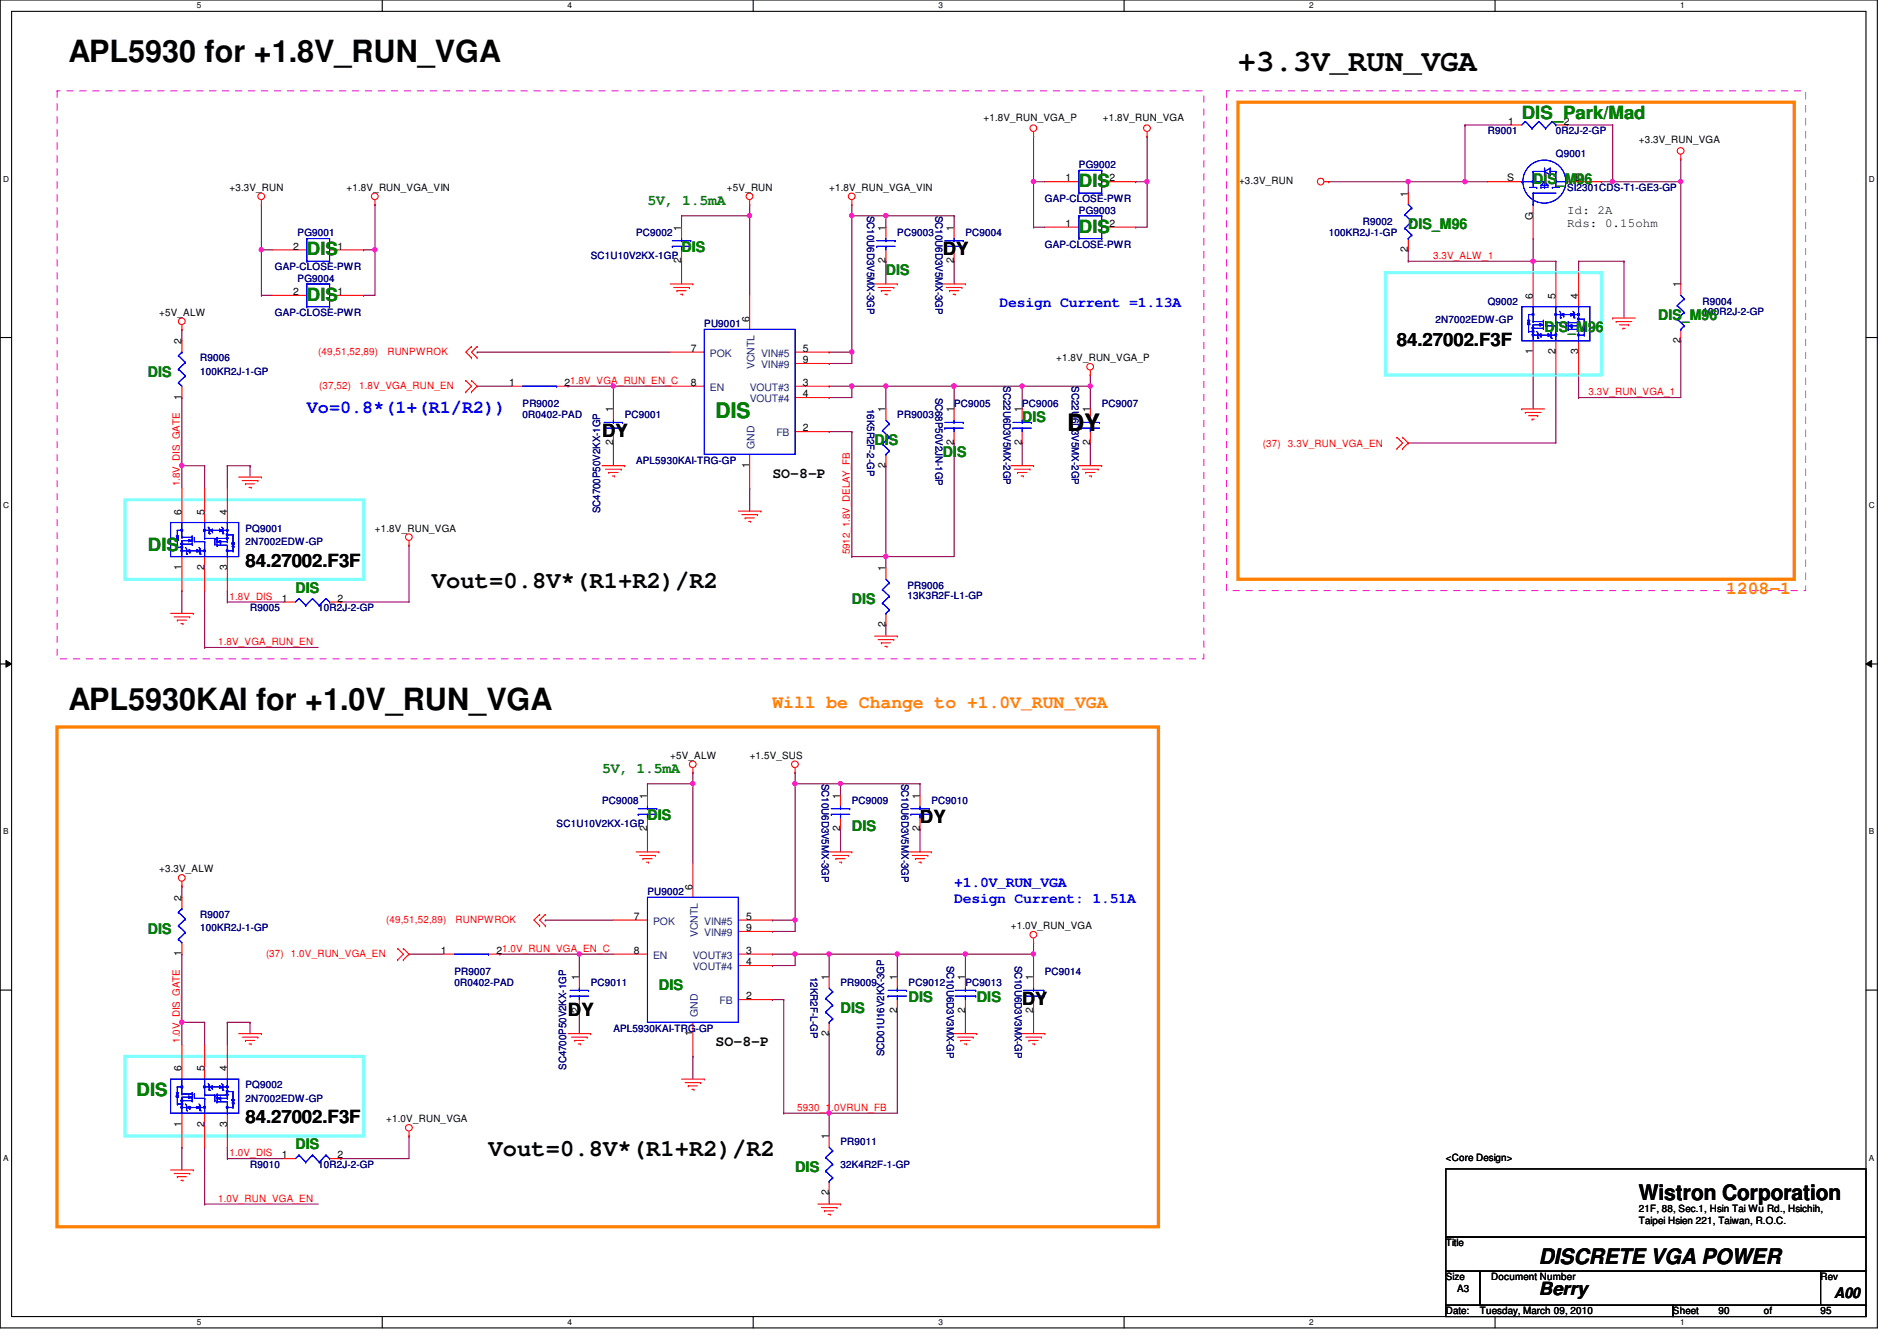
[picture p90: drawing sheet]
<svg xmlns="http://www.w3.org/2000/svg" width="297mm" height="210mm" viewBox="0 0 297 210" stroke-linecap="round" stroke-linejoin="round" font-family="sans-serif">
<defs><g id="words">
<g font-size="4.8">
<text x="10.7" y="9.8">APL5930 for +1.8V_RUN_VGA</text>
<text x="193.8" y="11.1">+3.3V_RUN_VGA</text>
<text x="10.7" y="111.1">APL5930KAI for +1.0V_RUN_VGA</text>
</g>
<g font-size="3.7">
<text x="167.2" y="67.5">DY</text>
<text x="67.6" y="92.1">Vout=0.8V*(R1+R2)/R2</text>
<text x="76.5" y="181">Vout=0.8V*(R1+R2)/R2</text>
</g>
<text font-size="3.3" fill="#008000" x="112.1" y="65.4">DIS</text>
<g font-size="3.3">
<text x="256.6" y="187.9">Wistron Corporation</text>
<text x="241" y="197.9">DISCRETE VGA POWER</text>
</g>
<g font-size="2.8" fill="#008000">
<text x="238.3" y="18.6">DIS_Park/Mad</text>
<text x="168.9" y="29.3">DIS</text>
<text x="48" y="40">DIS</text>
<text x="168.9" y="36.4">DIS</text>
<text x="48" y="47.1">DIS</text>
<text x="23.2" y="86.2">DIS</text>
<text x="21.4" y="171.5">DIS</text>
</g>
<g font-size="2.8">
<text x="147.6" y="40">DY</text>
<text x="218.7" y="54.2">84.27002.F3F</text>
<text x="94.3" y="68.4">DY</text>
<text x="38.4" y="88.7">84.27002.F3F</text>
<text x="144.1" y="128.9">DY</text>
<text x="88.9" y="159.1">DY</text>
<text x="160.1" y="157.3">DY</text>
<text x="38.4" y="175.8">84.27002.F3F</text>
<text x="241" y="202.8">Berry</text>
</g>
<text font-size="2.8" fill="#00f" x="48" y="64.6">Vo=0.8*(1+(R1/R2))</text>
<g font-size="2.8" fill="#ff8000">
<text x="270.3" y="93">1208-1</text>
<text x="120.9" y="110.8">Will be Change to +1.0V_RUN_VGA</text>
</g>
<g font-size="2.3" fill="#008000">
<text x="240.1" y="28.8">DIS_M96</text>
<text x="101.4" y="32.1">5V, 1.5mA</text>
<text x="220.5" y="35.9">DIS_M96</text>
<text x="106.7" y="39.5">DIS</text>
<text x="138.7" y="43">DIS</text>
<text x="241.8" y="51.9">DIS_M96</text>
<text x="259.6" y="50.1">DIS_M96</text>
<text x="23.2" y="59">DIS</text>
<text x="136.9" y="69.7">DIS</text>
<text x="147.6" y="71.5">DIS</text>
<text x="160.1" y="66.1">DIS</text>
<text x="46.3" y="92.8">DIS</text>
<text x="133.4" y="94.6">DIS</text>
<text x="94.3" y="121">5V, 1.5mA</text>
<text x="101.4" y="128.4">DIS</text>
<text x="133.4" y="130.1">DIS</text>
<text x="23.2" y="146.1">DIS</text>
<text x="103.2" y="155">DIS</text>
<text x="131.6" y="158.6">DIS</text>
<text x="142.3" y="156.8">DIS</text>
<text x="152.9" y="156.8">DIS</text>
<text x="46.3" y="179.9">DIS</text>
<text x="124.5" y="183.5">DIS</text>
</g>
<g font-size="2.3" fill="#00f">
<text x="156.5" y="48.1">Design Current =1.13A</text>
<text x="149.4" y="138.8">+1.0V_RUN_VGA</text>
<text x="149.4" y="141.3">Design Current: 1.51A</text>
</g>
<g font-size="2.3">
<text x="120.9" y="74.8">SO-8-P</text>
<text x="112.1" y="163.7">SO-8-P</text>
<text x="287.2" y="203.2">A00</text>
</g>
<g font-size="1.9">
<text x="245.4" y="33.5">Id: 2A</text>
<text x="245.4" y="35.6">Rds: 0.15ohm</text>
</g>
<g font-size="1.6">
<text x="154" y="18.9">+1.8V_RUN_VGA_P</text>
<text x="172.7" y="18.9">+1.8V_RUN_VGA</text>
<text x="236.2" y="19.5">1</text>
<text x="244.9" y="19.5">2</text>
<text x="256.6" y="22.4">+3.3V_RUN_VGA</text>
<text x="35.9" y="29.9">+3.3V_RUN</text>
<text x="54.3" y="29.9">+1.8V_RUN_VGA_VIN</text>
<text x="113.8" y="29.9">+5V_RUN</text>
<text x="129.8" y="29.9">+1.8V_RUN_VGA_VIN</text>
<text x="166.8" y="28.4">1</text>
<text x="173.7" y="28.4">2</text>
<text x="194" y="28.8">+3.3V_RUN</text>
<text x="236" y="28.4">S</text>
<text x="246.6" y="28.4">D</text>
<text x="166.8" y="35.5">1</text>
<text x="173.7" y="35.5">2</text>
<text x="220.5" y="30.8" transform="rotate(-90 220.5 30.8)">1</text>
<text x="240" y="34.5" transform="rotate(-90 240 34.5)">G</text>
<text x="45.9" y="39.1">2</text>
<text x="52.8" y="39.1">1</text>
<text x="106.7" y="41.2" transform="rotate(-90 106.7 41.2)">2</text>
<text x="106.7" y="36.1" transform="rotate(-90 106.7 36.1)">1</text>
<text x="138.7" y="41.2" transform="rotate(-90 138.7 41.2)">2</text>
<text x="138.7" y="36.1" transform="rotate(-90 138.7 36.1)">1</text>
<text x="149.3" y="41.2" transform="rotate(-90 149.3 41.2)">2</text>
<text x="149.3" y="36.1" transform="rotate(-90 149.3 36.1)">1</text>
<text x="220.5" y="39.5" transform="rotate(-90 220.5 39.5)">2</text>
<text x="45.9" y="46.2">2</text>
<text x="52.8" y="46.2">1</text>
<text x="240" y="46.8" transform="rotate(-90 240 46.8)">6</text>
<text x="243.6" y="46.8" transform="rotate(-90 243.6 46.8)">5</text>
<text x="247.1" y="46.8" transform="rotate(-90 247.1 46.8)">4</text>
<text x="263.1" y="45" transform="rotate(-90 263.1 45)">1</text>
<text x="24.9" y="49.4">+5V_ALW</text>
<text x="28.4" y="53.9" transform="rotate(-90 28.4 53.9)">2</text>
<text x="117.3" y="50.3" transform="rotate(-90 117.3 50.3)">6</text>
<text x="263.1" y="53.7" transform="rotate(-90 263.1 53.7)">2</text>
<text x="108.2" y="55.1">7</text>
<text x="125.7" y="55.1">5</text>
<text x="125.7" y="56.9">9</text>
<text x="165.4" y="56.6">+1.8V_RUN_VGA_P</text>
<text x="240" y="55.5" transform="rotate(-90 240 55.5)">1</text>
<text x="243.6" y="55.5" transform="rotate(-90 243.6 55.5)">2</text>
<text x="247.1" y="55.5" transform="rotate(-90 247.1 55.5)">3</text>
<text x="28.4" y="62.6" transform="rotate(-90 28.4 62.6)">1</text>
<text x="79.7" y="60.4">1</text>
<text x="88.4" y="60.4">21.8V_VGA_RUN_EN_C</text>
<text x="96" y="64.6" transform="rotate(-90 96 64.6)">1</text>
<text x="108.2" y="60.4">8</text>
<text x="125.7" y="60.4">3</text>
<text x="125.7" y="62.2">4</text>
<text x="138.7" y="64.6" transform="rotate(-90 138.7 64.6)">1</text>
<text x="149.3" y="64.6" transform="rotate(-90 149.3 64.6)">1</text>
<text x="160" y="64.6" transform="rotate(-90 160 64.6)">1</text>
<text x="170.7" y="64.6" transform="rotate(-90 170.7 64.6)">1</text>
<text x="96" y="69.7" transform="rotate(-90 96 69.7)">2</text>
<text x="125.7" y="67.5">2</text>
<text x="149.3" y="69.7" transform="rotate(-90 149.3 69.7)">2</text>
<text x="160" y="69.7" transform="rotate(-90 160 69.7)">2</text>
<text x="170.7" y="69.7" transform="rotate(-90 170.7 69.7)">2</text>
<text x="117.3" y="73.2" transform="rotate(-90 117.3 73.2)">1</text>
<text x="138.7" y="73.2" transform="rotate(-90 138.7 73.2)">2</text>
<text x="28.4" y="80.6" transform="rotate(-90 28.4 80.6)">6</text>
<text x="32" y="80.6" transform="rotate(-90 32 80.6)">5</text>
<text x="35.6" y="80.6" transform="rotate(-90 35.6 80.6)">4</text>
<text x="58.7" y="83.2">+1.8V_RUN_VGA</text>
<text x="28.4" y="89.2" transform="rotate(-90 28.4 89.2)">1</text>
<text x="32" y="89.2" transform="rotate(-90 32 89.2)">2</text>
<text x="35.6" y="89.2" transform="rotate(-90 35.6 89.2)">3</text>
<text x="138.7" y="89.5" transform="rotate(-90 138.7 89.5)">1</text>
<text x="44.2" y="94.2">1</text>
<text x="52.8" y="94.2">2</text>
<text x="138.7" y="98.1" transform="rotate(-90 138.7 98.1)">2</text>
<text x="104.9" y="118.8">+5V_ALW</text>
<text x="117.4" y="118.8">+1.5V_SUS</text>
<text x="101.3" y="125" transform="rotate(-90 101.3 125)">1</text>
<text x="131.6" y="125" transform="rotate(-90 131.6 125)">1</text>
<text x="144" y="125" transform="rotate(-90 144 125)">1</text>
<text x="101.3" y="130.1" transform="rotate(-90 101.3 130.1)">2</text>
<text x="131.6" y="130.1" transform="rotate(-90 131.6 130.1)">2</text>
<text x="144" y="130.1" transform="rotate(-90 144 130.1)">2</text>
<text x="24.9" y="136.6">+3.3V_ALW</text>
<text x="28.4" y="141" transform="rotate(-90 28.4 141)">2</text>
<text x="99.3" y="144">7</text>
<text x="108.5" y="139.2" transform="rotate(-90 108.5 139.2)">6</text>
<text x="116.8" y="144">5</text>
<text x="28.4" y="149.7" transform="rotate(-90 28.4 149.7)">1</text>
<text x="69" y="149.3">1</text>
<text x="77.7" y="149.3">21.0V_RUN_VGA_EN_C</text>
<text x="99.3" y="149.3">8</text>
<text x="116.8" y="149.3">3</text>
<text x="116.8" y="145.8">9</text>
<text x="158.3" y="145.5">+1.0V_RUN_VGA</text>
<text x="90.7" y="153.5" transform="rotate(-90 90.7 153.5)">1</text>
<text x="116.8" y="151.1">4</text>
<text x="129.8" y="153.5" transform="rotate(-90 129.8 153.5)">1</text>
<text x="140.5" y="153.5" transform="rotate(-90 140.5 153.5)">1</text>
<text x="151.1" y="153.5" transform="rotate(-90 151.1 153.5)">1</text>
<text x="161.8" y="153.5" transform="rotate(-90 161.8 153.5)">1</text>
<text x="90.7" y="158.6" transform="rotate(-90 90.7 158.6)">2</text>
<text x="116.8" y="156.4">2</text>
<text x="140.5" y="158.6" transform="rotate(-90 140.5 158.6)">2</text>
<text x="151.1" y="158.6" transform="rotate(-90 151.1 158.6)">2</text>
<text x="161.8" y="158.6" transform="rotate(-90 161.8 158.6)">2</text>
<text x="28.4" y="167.7" transform="rotate(-90 28.4 167.7)">6</text>
<text x="32" y="167.7" transform="rotate(-90 32 167.7)">5</text>
<text x="35.6" y="167.7" transform="rotate(-90 35.6 167.7)">4</text>
<text x="108.5" y="162.1" transform="rotate(-90 108.5 162.1)">1</text>
<text x="129.8" y="162.1" transform="rotate(-90 129.8 162.1)">2</text>
<text x="28.4" y="176.4" transform="rotate(-90 28.4 176.4)">1</text>
<text x="32" y="176.4" transform="rotate(-90 32 176.4)">2</text>
<text x="35.6" y="176.4" transform="rotate(-90 35.6 176.4)">3</text>
<text x="60.5" y="175.7">+1.0V_RUN_VGA</text>
<text x="129.8" y="178.4" transform="rotate(-90 129.8 178.4)">1</text>
<text x="44.2" y="181.3">1</text>
<text x="52.8" y="181.3">2</text>
<text x="226.4" y="181.7">&lt;Core Design&gt;</text>
<text x="129.8" y="187" transform="rotate(-90 129.8 187)">2</text>
<text x="256.6" y="189.7">21F, 88, Sec.1, Hsin Tai Wu Rd., Hsichih,</text>
<text x="256.6" y="191.6">Taipei Hsien 221, Taiwan, R.O.C.</text>
<text x="226.4" y="195.1">Title</text>
<text x="226.4" y="200.4">Size</text>
<text x="228.2" y="202.2">A3</text>
<text x="233.5" y="200.4">Document Number</text>
<text x="285.1" y="200.4">Rev</text>
<text x="226.4" y="205.7">Date:</text>
<text x="231.7" y="205.7">Tuesday, March 09, 2010</text>
<text x="262" y="205.7">Sheet</text>
<text x="269.1" y="205.7">90</text>
<text x="276.2" y="205.7">of</text>
<text x="285.1" y="205.7">95</text>
</g>
<g font-size="1.6" fill="#000080">
<text x="233" y="21">R9001</text>
<text x="243.6" y="21">0R2J-2-GP</text>
<text x="168.9" y="26.3">PG9002</text>
<text x="243.6" y="24.6">Q9001</text>
<text x="245.4" y="29.9">SI2301CDS-T1-GE3-GP</text>
<text x="135.8" y="33.8" transform="rotate(90 135.8 33.8)">SC10U6D3V5MX-3GP</text>
<text x="146.5" y="33.8" transform="rotate(90 146.5 33.8)">SC10U6D3V5MX-3GP</text>
<text x="163.6" y="31.7">GAP-CLOSE-PWR</text>
<text x="168.9" y="33.4">PG9003</text>
<text x="213.4" y="35.2">R9002</text>
<text x="46.6" y="37">PG9001</text>
<text x="92.5" y="40.6">SC1U10V2KX-1GP</text>
<text x="99.6" y="37">PC9002</text>
<text x="140.5" y="37">PC9003</text>
<text x="151.2" y="37">PC9004</text>
<text x="163.6" y="38.8">GAP-CLOSE-PWR</text>
<text x="208.1" y="37">100KR2J-1-GP</text>
<text x="43" y="42.3">GAP-CLOSE-PWR</text>
<text x="46.6" y="44.1">PG9004</text>
<text x="233" y="47.7">Q9002</text>
<text x="266.6" y="47.7">R9004</text>
<text x="43" y="49.4">GAP-CLOSE-PWR</text>
<text x="110.3" y="51.2">PU9001</text>
<text x="224.8" y="50.5">2N7002EDW-GP</text>
<text x="266.6" y="49.3">100R2J-2-GP</text>
<text x="31.3" y="56.6">R9006</text>
<text x="31.3" y="58.7">100KR2J-1-GP</text>
<text x="81.8" y="63.7">PR9002</text>
<text x="81.8" y="65.4">0R0402-PAD</text>
<text x="97.8" y="65.4">PC9001</text>
<text x="135.8" y="64" transform="rotate(90 135.8 64)">16K5R2F-2-GP</text>
<text x="140.5" y="65.4">PR9003</text>
<text x="146.5" y="62.2" transform="rotate(90 146.5 62.2)">SC68P50V2JN-1GP</text>
<text x="149.4" y="63.7">PC9005</text>
<text x="157.1" y="60.5" transform="rotate(90 157.1 60.5)">SC22U6D3V5MX-2GP</text>
<text x="160.1" y="63.7">PC9006</text>
<text x="167.8" y="60.5" transform="rotate(90 167.8 60.5)">SC22U6D3V5MX-2GP</text>
<text x="172.5" y="63.7">PC9007</text>
<text x="99.6" y="72.6">APL5930KAI-TRG-GP</text>
<text x="38.4" y="83.2">PQ9001</text>
<text x="94" y="80.3" transform="rotate(-90 94 80.3)">SC4700P50V2KX-1GP</text>
<text x="38.4" y="85.3">2N7002EDW-GP</text>
<text x="39.2" y="95.7">R9005</text>
<text x="49.8" y="95.7">10R2J-2-GP</text>
<text x="142.1" y="92.1">PR9006</text>
<text x="142.1" y="93.7">13K3R2F-L1-GP</text>
<text x="94.3" y="125.9">PC9008</text>
<text x="128.7" y="122.7" transform="rotate(90 128.7 122.7)">SC10U6D3V5MX-3GP</text>
<text x="133.4" y="125.9">PC9009</text>
<text x="141.1" y="122.7" transform="rotate(90 141.1 122.7)">SC10U6D3V5MX-3GP</text>
<text x="145.8" y="125.9">PC9010</text>
<text x="87.2" y="129.5">SC1U10V2KX-1GP</text>
<text x="31.3" y="143.7">R9007</text>
<text x="101.4" y="140.1">PU9002</text>
<text x="31.3" y="145.8">100KR2J-1-GP</text>
<text x="71.2" y="152.6">PR9007</text>
<text x="71.2" y="154.3">0R0402-PAD</text>
<text x="92.5" y="154.3">PC9011</text>
<text x="126.9" y="152.9" transform="rotate(90 126.9 152.9)">12KR2F-L-GP</text>
<text x="131.6" y="154.3">PR9009</text>
<text x="142.3" y="154.3">PC9012</text>
<text x="148.2" y="151.1" transform="rotate(90 148.2 151.1)">SC10U6D3V3MX-GP</text>
<text x="151.2" y="154.3">PC9013</text>
<text x="158.9" y="151.1" transform="rotate(90 158.9 151.1)">SC10U6D3V3MX-GP</text>
<text x="163.6" y="152.6">PC9014</text>
<text x="96.1" y="161.5">APL5930KAI-TRG-GP</text>
<text x="88.6" y="167.5" transform="rotate(-90 88.6 167.5)">SC4700P50V2KX-1GP</text>
<text x="138.4" y="165.4" transform="rotate(-90 138.4 165.4)">SCD01U16V2KX-3GP</text>
<text x="38.4" y="170.3">PQ9002</text>
<text x="38.4" y="172.5">2N7002EDW-GP</text>
<text x="131.6" y="179.2">PR9011</text>
<text x="39.2" y="182.8">R9010</text>
<text x="49.8" y="182.8">10R2J-2-GP</text>
<text x="131.6" y="182.8">32K4R2F-1-GP</text>
</g>
<g font-size="1.6" fill="#f00">
<text x="224.4" y="40.6">3.3V_ALW_1</text>
<text x="49.8" y="55.5">(49,51,52,89)</text>
<text x="60.7" y="55.5">RUNPWROK</text>
<text x="50" y="60.8">(37,52)</text>
<text x="56.2" y="60.8">1.8V_VGA_RUN_EN</text>
<text x="248.7" y="61.9">3.3V_RUN_VGA_1</text>
<text x="197.7" y="69.9">(37)</text>
<text x="201.7" y="69.9">3.3V_RUN_VGA_EN</text>
<text x="28.1" y="76.1" transform="rotate(-90 28.1 76.1)">1.8V_DIS_GATE</text>
<text x="133.1" y="86.8" transform="rotate(-90 133.1 86.8)">5912_1.8V_DELAY_FB</text>
<text x="35.9" y="93.9">1.8V_DIS</text>
<text x="34.2" y="101">1.8V_VGA_RUN_EN</text>
<text x="41.7" y="149.7">(37)</text>
<text x="45.5" y="149.7">1.0V_RUN_VGA_EN</text>
<text x="60.5" y="144.4">(49,51,52,89)</text>
<text x="71.3" y="144.4">RUNPWROK</text>
<text x="28.1" y="163.2" transform="rotate(-90 28.1 163.2)">1.0V_DIS_GATE</text>
<text x="124.8" y="173.9">5930_1.0VRUN_FB</text>
<text x="35.9" y="181">1.0V_DIS</text>
<text x="34.2" y="188.1">1.0V_RUN_VGA_EN</text>
</g>
<g font-size="1.6" fill="#004080">
<text x="111.2" y="55.8">POK</text>
<text x="118.1" y="57.8" transform="rotate(-90 118.1 57.8)">VCNTL</text>
<text x="119.2" y="55.8">VIN#5</text>
<text x="119.2" y="57.6">VIN#9</text>
<text x="111.2" y="61.2">EN</text>
<text x="117.4" y="61.2">VOUT#3</text>
<text x="117.4" y="62.9">VOUT#4</text>
<text x="118.1" y="70.2" transform="rotate(-90 118.1 70.2)">GND</text>
<text x="121.6" y="68.3">FB</text>
<text x="102.3" y="144.7">POK</text>
<text x="109.3" y="146.7" transform="rotate(-90 109.3 146.7)">VCNTL</text>
<text x="110.3" y="144.7">VIN#5</text>
<text x="110.3" y="146.5">VIN#9</text>
<text x="102.3" y="150.1">EN</text>
<text x="108.5" y="150.1">VOUT#3</text>
<text x="108.5" y="151.8">VOUT#4</text>
<text x="109.3" y="159.1" transform="rotate(-90 109.3 159.1)">GND</text>
<text x="112.7" y="157.2">FB</text>
</g>
<g font-size="1.3">
<text x="30.8" y="1.3">5</text>
<text x="88.9" y="1.3">4</text>
<text x="146.9" y="1.3">3</text>
<text x="205" y="1.3">2</text>
<text x="263.1" y="1.3">1</text>
<text x=".5" y="28.4">D</text>
<text x="292.6" y="28.4">D</text>
<text x=".5" y="79.5">C</text>
<text x="292.6" y="79.5">C</text>
<text x=".5" y="130.6">B</text>
<text x="292.6" y="130.6">B</text>
<text x=".5" y="181.7">A</text>
<text x="292.6" y="181.7">A</text>
<text x="30.8" y="207.4">5</text>
<text x="88.9" y="207.4">4</text>
<text x="146.9" y="207.4">3</text>
<text x="205" y="207.4">2</text>
<text x="263.1" y="207.4">1</text>
</g>
</g></defs>
<path d="M0 0h294v207.9h-294zM1.8 1.8h290.4v204.3h-290.4z" fill="none" stroke="#000" stroke-width=".17"/>
<g fill="#fff">
<path d="M30.8 .2h.7v1.4h-.7z"/>
<path d="M30.8 206.2h.7v1.4h-.7z"/>
</g>
<path d="M59.9 0v1.8M59.9 206.1v1.8" fill="none" stroke="#000" stroke-width=".17"/>
<g fill="#fff">
<path d="M88.9 .2h.6v1.4h-.6z"/>
<path d="M88.9 206.2h.6v1.4h-.6z"/>
</g>
<path d="M117.9 0v1.8M117.9 206.1v1.8" fill="none" stroke="#000" stroke-width=".17"/>
<g fill="#fff">
<path d="M146.9 .2h.7v1.4h-.7z"/>
<path d="M146.9 206.2h.7v1.4h-.7z"/>
</g>
<path d="M176 0v1.8M176 206.1v1.8" fill="none" stroke="#000" stroke-width=".17"/>
<g fill="#fff">
<path d="M205 .2h.7v1.4h-.7z"/>
<path d="M205 206.2h.7v1.4h-.7z"/>
</g>
<path d="M234.1 0v1.8M234.1 206.1v1.8" fill="none" stroke="#000" stroke-width=".17"/>
<g fill="#fff">
<path d="M263.1 .2h.7v1.4h-.7z"/>
<path d="M263.1 206.2h.7v1.4h-.7z"/>
<path d="M.5 27.3h.9v1.4h-.9z"/>
<path d="M292.6 27.3h.9v1.4h-.9z"/>
<path d="M.5 78.4h.9v1.4h-.9z"/>
<path d="M292.6 78.4h.9v1.4h-.9z"/>
</g>
<path d="M0 52.8h1.8M292.2 52.8h1.8" fill="none" stroke="#000" stroke-width=".17"/>
<g fill="#fff">
<path d="M.5 129.5h.8v1.4h-.8z"/>
<path d="M292.6 129.5h.9v1.4h-.9z"/>
</g>
<path d="M0 103.9h1.8M292.2 103.9h1.8" fill="none" stroke="#000" stroke-width=".17"/>
<path d="M.9 103.4l.9 .5-.9 .5zM292.2 103.9l.9-.5v1z" fill="#000"/>
<path d="M.9 103.4l.9 .5-.9 .5zM292.2 103.9l.9-.5v1z" fill="none" stroke="#000" stroke-width=".16"/>
<g fill="#fff">
<path d="M.5 180.5h.8v1.4h-.8z"/>
<path d="M292.6 180.5h.9v1.4h-.9z"/>
</g>
<path d="M0 155h1.8M292.2 155h1.8" fill="none" stroke="#000" stroke-width=".17"/>
<path d="M263.2 24.9h.1M263.2 24.9v3.5M90.7 149.4h.1M90.7 149.4h5.4M120.9 145.8h.1M120.9 145.8h3.6M35.6 179.6h.1M35.6 179.6v1.8M129.8 174.2h.1M129.8 174.2h10.7M129.8 186.7h.1M129.8 186.7v1.8" fill="none" stroke="#800040" stroke-width=".17"/>
<circle cx="90.7" cy="149.3" r=".32" fill="#f0f"/>
<circle cx="90.7" cy="149.3" r=".32" fill="none" stroke="#f0f" stroke-width=".17"/>
<g fill="none" stroke="#800040" stroke-width=".17">
<path d="M101.4 129.8h.1M101.4 129.8v3.5M108.5 122.7h.1M108.5 122.7v12.4M144.1 122.7h.1M144.1 122.7v1.8M78.3 149.4h.1M78.3 149.4h12.4M90.7 149.4h.1M90.7 149.4v3.5M120.9 149.4h.1M120.9 149.4h3.6"/>
<path d="M124.5 144h.1M124.5 144v1.8M161.8 158.2h.1M161.8 158.2v3.6"/>
</g>
<circle cx="108.5" cy="122.7" r=".32" fill="#f0f"/>
<circle cx="108.5" cy="122.7" r=".32" fill="none" stroke="#f0f" stroke-width=".17"/>
<g fill="none" stroke="#800040" stroke-width=".17">
<path d="M101.4 122.7h.1M101.4 122.7v1.8M131.6 122.7h.1M131.6 122.7v1.8M144.1 129.8h.1M144.1 129.8v3.5M64 149.4h.1M64 149.4h5.4M120.9 156.5h.1M120.9 156.5h1.8M151.2 149.4h.1M151.2 158.2h.1"/>
<path d="M151.2 149.4v3.5M151.2 158.2v3.6M129.8 174.2h.1M129.8 174.2v3.6"/>
</g>
<circle cx="129.8" cy="174.2" r=".32" fill="#f0f"/>
<circle cx="129.8" cy="174.2" r=".32" fill="none" stroke="#f0f" stroke-width=".17"/>
<path d="M124.5 122.7h.1M124.5 122.7v21.3" fill="none" stroke="#800040" stroke-width=".17"/>
<circle cx="124.5" cy="144" r=".32" fill="#f0f"/>
<circle cx="124.5" cy="144" r=".32" fill="none" stroke="#f0f" stroke-width=".17"/>
<path d="M120.9 144h.1M120.9 144h3.6M124.5 149.4h.1M124.5 149.4h5.3M108.5 165.4h.1M108.5 165.4v3.5" fill="none" stroke="#800040" stroke-width=".17"/>
<circle cx="124.5" cy="149.3" r=".32" fill="#f0f"/>
<circle cx="124.5" cy="149.3" r=".32" fill="none" stroke="#f0f" stroke-width=".17"/>
<path d="M124.5 122.7h.1M124.5 122.7h7.1M120.9 151.1h.1M124.5 149.4h.1M124.5 149.4v1.7h-3.6" fill="none" stroke="#800040" stroke-width=".17"/>
<circle cx="131.6" cy="122.7" r=".32" fill="#f0f"/>
<circle cx="131.6" cy="122.7" r=".32" fill="none" stroke="#f0f" stroke-width=".17"/>
<circle cx="124.5" cy="122.7" r=".32" fill="#f0f"/>
<circle cx="124.5" cy="122.7" r=".32" fill="none" stroke="#f0f" stroke-width=".17"/>
<path d="M131.6 129.8h.1M131.6 129.8v3.5M129.8 149.4h.1M129.8 149.4h10.7" fill="none" stroke="#800040" stroke-width=".17"/>
<circle cx="129.8" cy="149.3" r=".32" fill="#f0f"/>
<circle cx="129.8" cy="149.3" r=".32" fill="none" stroke="#f0f" stroke-width=".17"/>
<path d="M85.4 144h.1M85.4 144h10.7M122.7 156.5h.1M122.7 156.5v17.7M129.8 149.4h.1M129.8 149.4v3.5M140.5 158.2h.1M140.5 149.4h.1M140.5 149.4v3.5M140.5 158.2v16M161.8 149.4h.1M161.8 149.4v3.5" fill="none" stroke="#800040" stroke-width=".17"/>
<circle cx="161.8" cy="149.3" r=".32" fill="#f0f"/>
<circle cx="161.8" cy="149.3" r=".32" fill="none" stroke="#f0f" stroke-width=".17"/>
<path d="M101.4 122.7h.1M108.5 120.9h.1M108.5 120.9v1.8h-7.1M90.7 158.2h.1M90.7 158.2v3.6M140.5 149.4h.1M140.5 149.4h10.7" fill="none" stroke="#800040" stroke-width=".17"/>
<circle cx="151.1" cy="149.3" r=".32" fill="#f0f"/>
<circle cx="151.1" cy="149.3" r=".32" fill="none" stroke="#f0f" stroke-width=".17"/>
<circle cx="140.5" cy="149.3" r=".32" fill="#f0f"/>
<circle cx="140.5" cy="149.3" r=".32" fill="none" stroke="#f0f" stroke-width=".17"/>
<path d="M124.5 120.9h.1M124.5 120.9v1.8M131.6 122.7h.1M131.6 122.7h12.5M151.2 149.4h.1M161.8 147.6h.1M161.8 147.6v1.8h-10.6M28.5 160h.1M28.5 160h3.5M32 188.5h.1M32 188.5h17.8" fill="none" stroke="#800040" stroke-width=".17"/>
<circle cx="28.5" cy="160" r=".32" fill="#f0f"/>
<circle cx="28.5" cy="160" r=".32" fill="none" stroke="#f0f" stroke-width=".17"/>
<g fill="none" stroke="#800040" stroke-width=".17">
<path d="M208.1 28.4h.1M208.1 28.4h12.4M229.4 28.4h.1M229.4 28.4h3.6M240.1 37.3h.1M240.1 37.3v3.6M263.2 28.4h.1M263.2 28.4v16M240.1 40.9h.1M240.1 58.7h.1M240.1 40.9h3.5M240.1 58.7v5.3"/>
<path d="M243.6 58.7h.1M243.6 58.7v10.6M247.2 58.7h.1M247.2 40.9h.1M247.2 40.9h7.1M247.2 58.7v3.5M254.3 40.9h.1M254.3 40.9v8.9M263.2 53.3h.1M263.2 53.3v8.9h-16M247.2 62.2h.1M28.5 149.4h.1"/>
<path d="M28.5 149.4v14.2M28.5 179.6h.1M28.5 160h.1M28.5 179.6v3.5M32 179.6h.1M32 160h.1M32 160v3.6M32 179.6v8.9M35.6 160h.1M35.6 160v3.6M35.6 160h3.6M39.2 160h.1"/>
<path d="M39.2 160v1.8M64 177.8h.1M64 177.8v3.6h-10.6M122.7 174.2h.1M129.8 161.8h.1M129.8 161.8v12.4h-7.1M35.6 181.4h.1M35.6 181.4h8.9M53.4 181.4h.1"/>
</g>
<circle cx="229.4" cy="28.4" r=".32" fill="#f0f"/>
<circle cx="229.4" cy="28.4" r=".32" fill="none" stroke="#f0f" stroke-width=".17"/>
<path d="M220.5 39.1h.1M220.5 39.1v1.8M220.5 40.9h.1M220.5 40.9h19.6" fill="none" stroke="#800040" stroke-width=".17"/>
<circle cx="240" cy="40.9" r=".32" fill="#f0f"/>
<circle cx="240" cy="40.9" r=".32" fill="none" stroke="#f0f" stroke-width=".17"/>
<path d="M220.5 28.4h.1M220.5 28.4v1.8" fill="none" stroke="#800040" stroke-width=".17"/>
<circle cx="220.5" cy="28.4" r=".32" fill="#f0f"/>
<circle cx="220.5" cy="28.4" r=".32" fill="none" stroke="#f0f" stroke-width=".17"/>
<path d="M240.1 40.9h.1M240.1 40.9v1.8M243.6 40.9h.1M243.6 40.9v1.8M247.2 40.9h.1M247.2 40.9v1.8M133.4 60.5h.1M133.4 60.5h5.3M138.7 72.9h.1M138.7 72.9v14.2M138.7 87.1h.1M138.7 87.1h10.7" fill="none" stroke="#800040" stroke-width=".17"/>
<circle cx="133.4" cy="60.4" r=".32" fill="#f0f"/>
<circle cx="133.4" cy="60.4" r=".32" fill="none" stroke="#f0f" stroke-width=".17"/>
<path d="M161.8 28.4h.1M161.8 28.4v7.2" fill="none" stroke="#800040" stroke-width=".17"/>
<circle cx="161.8" cy="28.4" r=".32" fill="#f0f"/>
<circle cx="161.8" cy="28.4" r=".32" fill="none" stroke="#f0f" stroke-width=".17"/>
<path d="M179.6 28.4h.1M179.6 28.4v7.2" fill="none" stroke="#800040" stroke-width=".17"/>
<circle cx="179.6" cy="28.4" r=".32" fill="#f0f"/>
<circle cx="179.6" cy="28.4" r=".32" fill="none" stroke="#f0f" stroke-width=".17"/>
<path d="M58.7 39.1h.1M58.7 39.1v7.1M161.8 28.4h.1M161.8 35.6h.1M161.8 35.6h1.8M161.8 28.4h1.8M177.8 35.6h.1M177.8 28.4h.1M177.8 35.6h1.8M177.8 28.4h1.8M28.5 138.7h.1M28.5 138.7v1.8" fill="none" stroke="#800040" stroke-width=".17"/>
<circle cx="58.7" cy="39.1" r=".32" fill="#f0f"/>
<circle cx="58.7" cy="39.1" r=".32" fill="none" stroke="#f0f" stroke-width=".17"/>
<path d="M40.9 39.1h.1M40.9 39.1v7.1" fill="none" stroke="#800040" stroke-width=".17"/>
<circle cx="40.9" cy="39.1" r=".32" fill="#f0f"/>
<circle cx="40.9" cy="39.1" r=".32" fill="none" stroke="#f0f" stroke-width=".17"/>
<g fill="none" stroke="#800040" stroke-width=".17">
<path d="M40.9 39.1h.1M40.9 39.1h1.8M56.9 39.1h.1M56.9 39.1h1.8M40.9 46.2h.1M40.9 46.2h1.8M56.9 46.2h.1M56.9 46.2h1.8M28.5 62.2h.1M28.5 72.9h.1M28.5 62.2v10.7M28.5 72.9h3.5"/>
<path d="M35.6 94.2h.1M35.6 94.2h8.9M32 101.3h.1M32 101.3h17.8"/>
</g>
<circle cx="28.5" cy="72.9" r=".32" fill="#f0f"/>
<circle cx="28.5" cy="72.9" r=".32" fill="none" stroke="#f0f" stroke-width=".17"/>
<g fill="none" stroke="#800040" stroke-width=".17">
<path d="M129.8 56.9h.1M133.4 55.1h.1M133.4 55.1v1.8h-3.6M28.5 72.9h.1M28.5 72.9v3.6M32 72.9h.1M32 72.9v3.6M35.6 72.9h.1M35.6 72.9h3.6M35.6 72.9v3.6M39.2 72.9h.1M39.2 72.9v1.8"/>
<path d="M96.1 60.5h.1M96.1 60.5v3.5M96.1 60.5h8.8M28.5 92.5h.1M28.5 92.5v3.5M32 92.5h.1M32 92.5v8.8M53.4 94.2h.1M64 85.3h.1M64 85.3v8.9h-10.6"/>
</g>
<circle cx="96" cy="60.4" r=".32" fill="#f0f"/>
<circle cx="96" cy="60.4" r=".32" fill="none" stroke="#f0f" stroke-width=".17"/>
<g fill="none" stroke="#800040" stroke-width=".17">
<path d="M106.7 33.8h.1M106.7 33.8v1.8M138.7 33.8h.1M138.7 33.8v1.8M149.4 33.8h.1M149.4 33.8v1.8M106.7 40.9h.1M106.7 40.9v3.5M129.8 55.1h.1M129.8 55.1h3.6M149.4 40.9h.1M149.4 40.9v3.5"/>
<path d="M88.9 60.5h.1M88.9 60.5h7.2M117.4 76.5h.1M117.4 76.5v3.5M138.7 60.5h.1M138.7 60.5h10.7M160.1 60.5h.1M160.1 69.3h.1M160.1 60.5v3.5M160.1 69.3v3.6M170.7 69.3h.1M170.7 69.3v3.6"/>
<path d="M138.7 97.8h.1M138.7 97.8v1.8"/>
</g>
<circle cx="149.4" cy="60.4" r=".32" fill="#f0f"/>
<circle cx="149.4" cy="60.4" r=".32" fill="none" stroke="#f0f" stroke-width=".17"/>
<path d="M117.4 33.8h.1M117.4 33.8v12.4M129.8 62.2h.1M129.8 60.5h.1M129.8 60.5h3.6M133.4 60.5h.1M133.4 60.5v1.7h-3.6" fill="none" stroke="#800040" stroke-width=".17"/>
<circle cx="117.4" cy="33.8" r=".32" fill="#f0f"/>
<circle cx="117.4" cy="33.8" r=".32" fill="none" stroke="#f0f" stroke-width=".17"/>
<path d="M74.7 55.1h.1M74.7 55.1h30.2M74.7 60.5h.1M74.7 60.5h5.3M133.4 67.6h.1M133.4 67.6v19.5M138.7 60.5h.1M138.7 60.5v3.5M149.4 69.3h.1M149.4 60.5h.1M149.4 60.5v3.5M149.4 69.3v17.8" fill="none" stroke="#800040" stroke-width=".17"/>
<circle cx="138.7" cy="60.4" r=".32" fill="#f0f"/>
<circle cx="138.7" cy="60.4" r=".32" fill="none" stroke="#f0f" stroke-width=".17"/>
<path d="M133.4 33.8h.1M133.4 33.8v21.3M129.8 67.6h.1M129.8 67.6h3.6" fill="none" stroke="#800040" stroke-width=".17"/>
<circle cx="133.4" cy="55.1" r=".32" fill="#f0f"/>
<circle cx="133.4" cy="55.1" r=".32" fill="none" stroke="#f0f" stroke-width=".17"/>
<path d="M96.1 69.3h.1M96.1 69.3v3.6M149.4 60.5h.1M149.4 60.5h10.7M133.4 87.1h.1M133.4 87.1h5.3" fill="none" stroke="#800040" stroke-width=".17"/>
<circle cx="160" cy="60.4" r=".32" fill="#f0f"/>
<circle cx="160" cy="60.4" r=".32" fill="none" stroke="#f0f" stroke-width=".17"/>
<circle cx="149.4" cy="60.4" r=".32" fill="#f0f"/>
<circle cx="149.4" cy="60.4" r=".32" fill="none" stroke="#f0f" stroke-width=".17"/>
<path d="M133.4 32h.1M133.4 33.8h.1M133.4 32v1.8M133.4 33.8h5.3" fill="none" stroke="#800040" stroke-width=".17"/>
<circle cx="138.7" cy="33.8" r=".32" fill="#f0f"/>
<circle cx="138.7" cy="33.8" r=".32" fill="none" stroke="#f0f" stroke-width=".17"/>
<circle cx="133.4" cy="33.8" r=".32" fill="#f0f"/>
<circle cx="133.4" cy="33.8" r=".32" fill="none" stroke="#f0f" stroke-width=".17"/>
<path d="M138.7 40.9h.1M138.7 40.9v3.5M170.7 60.5h.1M170.7 60.5v3.5" fill="none" stroke="#800040" stroke-width=".17"/>
<circle cx="170.7" cy="60.4" r=".32" fill="#f0f"/>
<circle cx="170.7" cy="60.4" r=".32" fill="none" stroke="#f0f" stroke-width=".17"/>
<path d="M106.7 33.8h.1M117.4 32h.1M117.4 32v1.8h-10.7M138.7 87.1h.1M138.7 87.1v1.8" fill="none" stroke="#800040" stroke-width=".17"/>
<circle cx="138.7" cy="87.1" r=".32" fill="#f0f"/>
<circle cx="138.7" cy="87.1" r=".32" fill="none" stroke="#f0f" stroke-width=".17"/>
<path d="M138.7 33.8h.1M138.7 33.8h10.7M252.5 28.4h.1M252.5 28.4h10.7M170.7 58.7h.1M170.7 58.7v1.8h-10.6M160.1 60.5h.1M35.6 92.5h.1M35.6 92.5v1.7" fill="none" stroke="#800040" stroke-width=".17"/>
<circle cx="263.2" cy="28.4" r=".32" fill="#f0f"/>
<circle cx="263.2" cy="28.4" r=".32" fill="none" stroke="#f0f" stroke-width=".17"/>
<circle cx="252.5" cy="28.4" r=".32" fill="#f0f"/>
<circle cx="252.5" cy="28.4" r=".32" fill="none" stroke="#f0f" stroke-width=".17"/>
<g fill="none" stroke="#800040" stroke-width=".17">
<path d="M229.4 19.6h.1M229.4 19.6h7.1M229.4 19.6v8.8h-8.9M245.4 19.6h.1M245.4 19.6h7.1M252.5 19.6h.1M252.5 19.6v8.8h-1.8M40.9 32h.1M40.9 32v7.1M58.7 32h.1M58.7 32v7.1M161.8 21.3h.1"/>
<path d="M161.8 21.3v7.1M179.6 21.3h.1M179.6 21.3v7.1M220.5 28.4h.1M250.7 28.4h.1M28.5 51.6h.1M28.5 51.6v1.7M220.5 69.3h.1M220.5 69.3h23.1"/>
</g>
<g fill="none" stroke="#f00" stroke-width=".17">
<path d="M40.9 32h.1M40.9 31.3v.7M58.7 32h.1M58.7 31.3v.7M117.4 32h.1M117.4 31.3v.7M133.4 32h.1M133.4 31.3v.7M161.8 21.3h.1M161.8 20.6v.7M179.6 21.3h.1M179.6 20.6v.7"/>
<path d="M207.3 28.4h.8M208.1 28.4h.1M233 28.4h5.3M240.1 32v5.3M245.4 28.4h5.3M263.2 24.9h.1M263.2 24.2v.7M28.5 51.6h.1M28.5 50.8v.8M72.9 59.6h.1M72.9 59.6l.9 .9-.9 .8M73.8 59.6h.1"/>
<path d="M73.8 56h.1M73.8 54.2h.1M73.8 59.6l.9 .9-.9 .8M73.8 54.2l-.9 .9 .9 .9M74.7 56h.1M74.7 54.2h.1M74.7 54.2l-.9 .9 .9 .9M104.9 44.4h3.6M105.5 45h2.4M106 45.5h.1M106 45.5h1.4M106.5 46.1h.4"/>
<path d="M106.9 46.1h.1M107.9 45h.1M108.5 44.4h.1M136.9 44.4h3.6M137.5 45h2.5M138 45.5h.1M138 45.5h1.4M138.6 46.1h.3M138.9 46.1h.1M140 45h.1M140.5 44.4h.1M147.6 44.4h3.6"/>
<path d="M148.2 45h2.4M148.7 45.5h.1M148.7 45.5h1.4M149.2 46.1h.4M149.6 46.1h.1M150.6 45h.1M151.2 44.4h.1M170.7 58.7h.1M170.7 58v.7M252.5 49.8h.1M252.5 49.8h3.6M253.1 50.3h.1"/>
<path d="M253.1 50.3h2.4M253.6 50.8h1.4M254.1 51.4h.1M254.1 51.4h.4M255 50.8h.1M37.4 74.7h3.5M37.9 75.2h2.5M38.4 75.7h.1M38.4 75.7h1.5M39 76.3h.3M39.3 76.3h.1M40.4 75.2h.1"/>
<path d="M40.9 74.7h.1M72.9 61.3h.1M73.8 61.3h.1M94.3 72.9h3.5M94.8 73.4h2.5M95.3 74h.1M95.3 74h1.5M95.9 74.5h.3M96.2 74.5h.1M97.3 73.4h.1M97.8 72.9h.1M158.3 72.9h3.5"/>
<path d="M158.8 73.4h2.5M159.3 74h.1M159.3 74h1.5M159.9 74.5h.3M160.2 74.5h.1M161.3 73.4h.1M161.8 72.9h.1M168.9 72.9h3.6M169.5 73.4h2.5M170 74h.1M170 74h1.4M170.6 74.5h.3"/>
<path d="M170.9 74.5h.1M172 73.4h.1M172.5 72.9h.1M218.7 70.2h.1M218.7 68.5h.1M218.7 68.5l.9 .8-.9 .9M219.6 68.5h.1M219.6 70.2h.1M219.6 68.5l.9 .8-.9 .9M238.3 64h.1M238.3 64h3.5M238.8 64.6h.1"/>
<path d="M238.8 64.6h2.5M239.3 65.1h1.5M239.9 65.6h.1M239.9 65.6h.3M240.8 65.1h.1M26.7 96h3.6M27.3 96.6h2.4M27.8 97.1h.1M27.8 97.1h1.4M28.3 97.6h.4M28.7 97.6h.1M29.7 96.6h.1"/>
<path d="M30.3 96h.1M64 85.3h.1M64 84.6v.7M115.6 80h3.6M116.2 80.6h2.4M116.7 81.1h.1M116.7 81.1h1.4M117.2 81.6h.4M117.6 81.6h.1M118.6 80.6h.1M119.2 80h.1M136.9 99.6h3.6"/>
<path d="M140.5 99.6h.1M137.5 100.1h2.5M138 100.6h.1M138 100.6h1.4M138.6 101.2h.3M138.9 101.2h.1M140 100.1h.1M28.5 138.7h.1M28.5 138v.7M99.6 133.3h3.6M100.2 133.9h2.4M100.7 134.4h.1"/>
<path d="M100.7 134.4h1.4M101.2 135h.4M101.6 135h.1M102.6 133.9h.1M103.2 133.3h.1M108.5 120.9h.1M108.5 120.2v.7M124.5 120.9h.1M124.5 120.2v.7M129.8 133.3h3.6M130.4 133.9h2.4M130.9 134.4h.1"/>
<path d="M130.9 134.4h1.4M131.4 135h.4M131.6 124.5v1.7M131.6 128v1.8M131.8 135h.1M132.8 133.9h.1M133.4 133.3h.1M142.3 133.3h3.5M142.8 133.9h2.5M143.3 134.4h.1M143.3 134.4h1.5M143.9 135h.3"/>
<path d="M144.2 135h.1M145.3 133.9h.1M145.8 133.3h.1M62.3 148.5h.1M62.3 150.2h.1M62.3 148.5l.9 .9-.9 .8M63.2 150.2h.1M63.2 148.5h.1M63.2 148.5l.8 .9-.8 .8M84.5 144.9h.1M84.5 143.1h.1M84.5 143.1l-.9 .9 .9 .9"/>
<path d="M85.4 144.9h.1M85.4 143.1h.1M85.4 143.1l-.9 .9 .9 .9M161.8 147.6h.1M161.8 146.9v.7M37.4 161.8h3.5M37.9 162.3h2.5M38.4 162.9h.1M38.4 162.9h1.5M39 163.4h.3M39.3 163.4h.1M40.4 162.3h.1"/>
<path d="M40.9 161.8h.1M64 177.8h.1M64 177.1v.7M88.9 161.8h3.6M89.5 162.3h2.4M90 162.9h.1M90 162.9h1.4M90.5 163.4h.4M90.9 163.4h.1M91.9 162.3h.1M92.5 161.8h.1M106.7 168.9h3.6"/>
<path d="M107.3 169.5h2.4M107.8 170h.1M107.8 170h1.4M108.3 170.5h.4M108.7 170.5h.1M109.7 169.5h.1M110.3 168.9h.1M149.4 161.8h3.5M149.9 162.3h2.5M150.4 162.9h.1M150.4 162.9h1.5M151 163.4h.3"/>
<path d="M151.3 163.4h.1M152.4 162.3h.1M152.9 161.8h.1M160.1 161.8h3.5M160.6 162.3h2.5M161.1 162.9h.1M161.1 162.9h1.5M161.7 163.4h.3M162 163.4h.1M163.1 162.3h.1M163.6 161.8h.1M26.7 183.1h3.6"/>
<path d="M27.3 183.7h2.4M27.8 184.2h.1M27.8 184.2h1.4M28.3 184.7h.4M28.7 184.7h.1M29.7 183.7h.1M30.3 183.1h.1M128.1 188.5h3.5M128.6 189h2.5M129.1 189.5h.1M129.1 189.5h1.5M129.7 190.1h.3"/>
<path d="M130 190.1h.1M131.1 189h.1M131.6 188.5h.1"/>
<circle cx="40.9" cy="30.7" r=".52"/>
<circle cx="58.7" cy="30.7" r=".52"/>
<circle cx="117.4" cy="30.7" r=".52"/>
<circle cx="133.4" cy="30.7" r=".52"/>
<circle cx="161.8" cy="20.1" r=".52"/>
<circle cx="179.6" cy="20.1" r=".52"/>
<circle cx="206.8" cy="28.4" r=".52"/>
<circle cx="263.2" cy="23.6" r=".52"/>
<circle cx="28.5" cy="50.3" r=".52"/>
<circle cx="170.7" cy="57.4" r=".52"/>
<circle cx="64" cy="84.1" r=".52"/>
<circle cx="108.5" cy="119.6" r=".52"/>
<circle cx="124.5" cy="119.6" r=".52"/>
<circle cx="28.5" cy="137.4" r=".52"/>
<circle cx="161.8" cy="146.3" r=".52"/>
<circle cx="64" cy="176.5" r=".52"/>
</g>
<path d="M226.4 183h65.8v10.6h-65.8zM226.4 193.6h65.8v5.4h-65.8zM226.4 199h5.3v5.3h-5.3zM231.7 199h53.4v5.3h-53.4zM285.1 199h7.1v5.3h-7.1zM226.4 204.3h35.6v1.8h-35.6zM262 204.3h30.2v1.8h-30.2z" fill="none" stroke="#000" stroke-width=".17"/>
<path d="M8.9 14.2h179.6v88.9h-179.6zM192.1 14.2h90.6v78.3h-90.6z" fill="none" stroke="#f0f" stroke-width=".16" stroke-dasharray="1 1 1 1 1 1 1 1"/>
<path d="M193.8 16h87.2v74.7h-87.2zM8.9 113.8h172.5v78.2h-172.5z" fill="none" stroke="#ff8000" stroke-width=".51"/>
<path d="M217 42.7h33.7v16h-33.7zM19.6 78.2h37.3v12.5h-37.3zM19.6 165.4h37.3v12.4h-37.3z" fill="none" stroke="#80ffff" stroke-width=".51"/>
<g fill="none" stroke="#00f" stroke-width=".17">
<path d="M238.3 28.4h.1M238.3 28.4h3.5M239.5 29.3h1.1M240.1 30.2h.1M240.1 32h.1M240.1 28.4h.1M240.1 26.8h.1M240.1 30.2h3.5M240.1 26.8v2.5M240.1 30.2v1.8M240.1 26.8h1.7M240.6 29.3h.1"/>
<path d="M241.3 29h.1M241.3 29.3h.1M241.3 29.3h1.1M241.3 29h1.1M241.8 26.3h.1M241.8 26.8h.1M241.8 27.4h.1M241.8 29.3h.1M241.8 28.4h.1M241.8 26.3v1.1M241.8 28.4v.9M241.8 26.8l.9 .6"/>
<path d="M241.8 28.4l-.5 .6M241.8 28.4l.6 .6M242.4 29h.1M242.7 26.8h.1M242.7 26.3h.1M242.7 27.4h.1M242.7 26.8h.9M242.7 26.3v1.1M242.7 26.3l-.9 .5M243.1 29.3h.1M243.1 29.3h1.1M243.6 28.4h.1"/>
<path d="M243.6 26.8h.1M243.6 26.8v2.5M243.6 28.4h1.8M245.4 28.4h.1M130.2 127.5h.1M130.2 126.6h2.8M130.2 127.5h2.8M131.6 126.6h.1M131.6 127.5h.1M131.6 126.2v.4M131.6 127.5v.5M133 126.6h.1"/>
<circle cx="241.8" cy="28.4" r="3.4"/>
</g>
<path d="M243.5 28.3h.2v.2h-.2z" fill-rule="evenodd" fill="#00f"/>
<path d="M243.5 28.3h.2v.2h-.2z" fill="none" stroke="#00f" stroke-width=".17"/>
<path d="M239.9 28.3h.2v.2h-.2z" fill-rule="evenodd" fill="#00f"/>
<g fill="none" stroke="#00f" stroke-width=".17">
<path d="M238.3 28.4h.1M238.3 28.4h3.5M239.5 29.3h1.1M239.9 28.3h.2v.2h-.2zM240.1 30.2h.1M240.1 32h.1M240.1 28.4h.1M240.1 26.8h.1M240.1 30.2h3.5M240.1 26.8v2.5M240.1 30.2v1.8M240.1 26.8h1.7"/>
<path d="M240.6 29.3h.1M241.3 29h.1M241.3 29.3h.1M241.3 29.3h1.1M241.3 29h1.1M241.8 26.3h.1M241.8 26.8h.1M241.8 27.4h.1M241.8 29.3h.1M241.8 28.4h.1M241.8 26.3v1.1M241.8 28.4v.9"/>
<path d="M241.8 26.8l.9 .6M241.8 28.4l-.5 .6M241.8 28.4l.6 .6M242.4 29h.1M242.7 26.8h.1M242.7 26.3h.1M242.7 27.4h.1M242.7 26.8h.9M242.7 26.3v1.1M242.7 26.3l-.9 .5M243.1 29.3h.1M243.1 29.3h1.1"/>
<path d="M243.6 28.4h.1M243.6 26.8h.1M243.6 26.8v2.5M243.6 28.4h1.8M245.4 28.4h.1"/>
<circle cx="241.8" cy="28.4" r="3.4"/>
</g>
<path d="M243.5 28.3h.2v.2h-.2z" fill-rule="evenodd" fill="#00f"/>
<path d="M243.5 28.3h.2v.2h-.2z" fill="none" stroke="#00f" stroke-width=".17"/>
<path d="M239.9 28.3h.2v.2h-.2z" fill-rule="evenodd" fill="#00f"/>
<g fill="none" stroke="#00f" stroke-width=".17">
<path d="M48 37.3h.1M48 37.3h3.6M48 37.3v3.6M51.6 37.3h.1M51.6 37.3v3.6M239.9 28.3h.2v.2h-.2zM48 40.9h.1M48 40.9h3.6M51.6 40.9h.1M81.8 60.5h5.4M87.2 60.5h.1M158.6 67h.1"/>
<path d="M158.6 66.1h2.9M158.6 67h2.9M160.1 66.1h.1M160.1 67h.1M160.1 65.8v.3M160.1 67v.6M161.5 66.1h.1M138.2 92.3h.1M138.2 94.4h.1M138.2 92.3l1.1 1M138.2 94.4l1.1 1.1M138.7 96h.1"/>
<path d="M138.7 90.7l.6 .5M139.3 91.2h.1M139.3 93.3h.1M139.3 95.5h.1M139.3 91.2l-1.1 1.1M139.3 93.3l-1.1 1.1M139.3 95.5l-.6 .5M99.9 127.5h.1M99.9 126.6h2.9M99.9 127.5h2.9M101.4 126.6h.1M101.4 127.5h.1"/>
<path d="M101.4 126.2v.4M101.4 127.5v.5M102.8 126.6h.1M89.3 155.9h.1M89.3 155h2.9M89.3 155.9h2.9M90.7 155h.1M90.7 155.9h.1M90.7 154.7v.3M90.7 155.9v.6M92.2 155h.1M27.6 171.6h.1"/>
<path d="M27.6 171h.3M27.6 171.6h.3M27.6 171.6l.2-.6 .1 .6M27.8 170.1h.1M27.8 172.8h.1M27.8 170.1h.7M27.8 170.1v2.7M27.9 171h.1M27.9 171.6h.1M28.5 171.2h.1M28.5 171.7h.1M28.5 168.9v2.3"/>
<path d="M28.5 171.7v2.5M28.5 171.2h1.6M28.5 172.3h1.6M28.5 173.4h2.7M28.5 171.7h1.6M29 172.8l.2 .2M29.2 173.7h.1M29.2 173h.1M29.2 173.4h.1M29.2 173v.7M29.2 173.4l.5 .1M29.2 173.7l.2 .2"/>
<path d="M29.5 171.6h.1M29.5 171.6v.3l.6-.2M29.5 171.6l.6 .1M29.7 173.5h.1M29.7 173.2h.1M29.7 173.2l-.5 .2M29.7 173.2v.3M30.1 171.2h.1M30.1 172.3h.1M30.1 171.7h.1M30.1 172.1h.1M30.1 171.6h.1"/>
<path d="M30.1 171h.1M30.1 171v.4M30.1 171.6v.3M30.1 172.1v.4M30.4 171.2h.1M30.4 171.2v.7h1.6M30.8 173.2h.1M30.8 173.2v.3l.5-.1M30.8 173.2l.5 .2M31.2 173.4h.1M31.2 172.8l.1 .2M31.3 173.7h.1"/>
<path d="M31.3 173.4h.1M31.3 173h.1M31.3 173.4h.7M31.3 173v.7M31.3 173.7l.2 .2M32 171.9h.1M32 171.4h.1M32 173.4h.1M32 170.1h2.7M32 168.9v2.5M32 171.9v2.3M32 171.4h1.7"/>
<path d="M32.6 169.6l.2 .2M32.8 170.5h.1M32.8 170.1h.1M32.8 169.8h.1M32.8 170.5l.1 .2M32.8 169.8v.7M32.8 170.1l.5 .2M33.3 170.3h.1M33.3 170h.1M33.3 170v.3M33.3 170l-.5 .1M33.7 171.4h.1"/>
<path d="M33.7 172.3h.1M33.7 171.4v.9M34 171.4h.1M34 172.5h.1M34 172.3h.1M34 171.7h.1M34 171.2h.1M34 171.9h1.6M34 171.4h1.6M34 172.5h1.6v1.7M34 171.9l.5 .2M34 171.2v.4"/>
<path d="M34 171.7v.4M34 172.3v.3M34.4 170h.1M34.4 170v.3l.5-.2M34.4 170l.5 .1M34.5 172.1h.1M34.5 171.7h.1M34.5 171.7v.4M34.5 171.7l-.5 .2M34.7 170.1h.1M34.7 169.6l.2 .2M34.9 170.1h.1"/>
<path d="M34.9 170.5h.1M34.9 169.8h.1M34.9 170.1h.7M34.9 169.8v.7M34.9 170.5l.1 .2M35.6 168.9h.1M35.6 171.9h.1M35.6 174.2h.1M35.6 170.9h.1M35.6 170.1h.1M35.6 168.9v3M35.6 173.4h.9"/>
<path d="M35.6 170.9h.9M36.3 172.1h.1M36.3 172.1l.2 .5 .2-.5M36.3 172.1h.4M36.3 172.6h.4M36.5 173.4h.1M36.5 170.9h.1M36.5 170.9v2.5M36.7 172.1h.1M36.7 172.6h.1"/>
</g>
<g fill="none" stroke="#f00" stroke-width=".17">
<path d="M42.7 39.1h5.3M51.6 39.1h5.3M80 60.5h1.8M87.2 60.5h1.7M160.1 64v1.8M160.1 67.6v1.7M138.7 88.9v1.8M138.7 96v1.8M101.4 124.5v1.7M101.4 128v1.8M90.7 152.9v1.8M90.7 156.5v1.7"/>
<path d="M28.5 163.6v5.3M28.5 174.2v5.4M32 163.6v5.3M32 174.2v5.4M35.6 163.6v5.3M35.6 174.2v5.4"/>
</g>
<path d="M28.3 173.2h.3v.2h-.3z" fill-rule="evenodd" fill="#00f"/>
<path d="M28.3 173.2h.3v.2h-.3z" fill="none" stroke="#00f" stroke-width=".17"/>
<path d="M28.3 172.2h.3v.2h-.3z" fill-rule="evenodd" fill="#00f"/>
<path d="M28.3 172.2h.3v.2h-.3z" fill="none" stroke="#00f" stroke-width=".17"/>
<path d="M28.3 170h.3v.3h-.3z" fill-rule="evenodd" fill="#00f"/>
<path d="M28.3 170h.3v.3h-.3z" fill="none" stroke="#00f" stroke-width=".17"/>
<path d="M35.5 173.2h.2v.2h-.2z" fill-rule="evenodd" fill="#00f"/>
<path d="M35.5 173.2h.2v.2h-.2z" fill="none" stroke="#00f" stroke-width=".17"/>
<path d="M35.5 171.3h.2v.2h-.2z" fill-rule="evenodd" fill="#00f"/>
<path d="M35.5 171.3h.2v.2h-.2z" fill="none" stroke="#00f" stroke-width=".17"/>
<path d="M35.5 170.7h.2v.2h-.2z" fill-rule="evenodd" fill="#00f"/>
<path d="M35.5 170.7h.2v.2h-.2z" fill="none" stroke="#00f" stroke-width=".17"/>
<path d="M35.5 170h.2v.3h-.2z" fill-rule="evenodd" fill="#00f"/>
<path d="M35.5 170h.2v.3h-.2z" fill="none" stroke="#00f" stroke-width=".17"/>
<path d="M28.3 172.7h.3v.2h-.3z" fill-rule="evenodd" fill="#00f"/>
<path d="M27.8 172.8h.7M28.3 172.7h.3v.2h-.3zM28.5 172.8h.1" fill="none" stroke="#00f" stroke-width=".17"/>
<path d="M31.9 170h.2v.3h-.2z" fill-rule="evenodd" fill="#00f"/>
<path d="M31.9 170h.2v.3h-.2z" fill="none" stroke="#00f" stroke-width=".17"/>
<path d="M31.9 173.2h.2v.2h-.2z" fill-rule="evenodd" fill="#00f"/>
<g fill="none" stroke="#00f" stroke-width=".17">
<path d="M26.7 168.9h10.7v5.3h-10.7zM27.6 171.6h.1M27.6 171h.3M27.6 171.6h.3M27.6 171.6l.2-.6 .1 .6M27.8 170.1h.1M27.8 172.8h.1M27.8 170.1h.7M27.8 170.1v2.7M27.9 171h.1M27.9 171.6h.1M28.5 171.2h.1"/>
<path d="M28.5 171.7h.1M28.5 168.9v2.3M28.5 171.7v2.5M28.5 171.2h1.6M28.5 172.3h1.6M28.5 173.4h2.7M28.5 171.7h1.6M29 172.8l.2 .2M29.2 173.7h.1M29.2 173h.1M29.2 173.4h.1M29.2 173v.7"/>
<path d="M29.2 173.4l.5 .1M29.2 173.7l.2 .2M29.5 171.6h.1M29.5 171.6v.3l.6-.2M29.5 171.6l.6 .1M29.7 173.5h.1M29.7 173.2h.1M29.7 173.2l-.5 .2M29.7 173.2v.3M30.1 171.2h.1M30.1 172.3h.1M30.1 171.7h.1"/>
<path d="M30.1 172.1h.1M30.1 171.6h.1M30.1 171h.1M30.1 171v.4M30.1 171.6v.3M30.1 172.1v.4M30.4 171.2h.1M30.4 171.2v.7h1.6M30.8 173.2h.1M30.8 173.2v.3l.5-.1M30.8 173.2l.5 .2M31.2 173.4h.1"/>
<path d="M31.2 172.8l.1 .2M31.3 173.7h.1M31.3 173.4h.1M31.3 173h.1M31.3 173.4h.7M31.3 173v.7M31.3 173.7l.2 .2M31.9 173.2h.2v.2h-.2zM32 171.9h.1M32 171.4h.1M32 173.4h.1M32 170.1h2.7"/>
<path d="M32 168.9v2.5M32 171.9v2.3M32 171.4h1.7M32.6 169.6l.2 .2M32.8 170.5h.1M32.8 170.1h.1M32.8 169.8h.1M32.8 170.5l.1 .2M32.8 169.8v.7M32.8 170.1l.5 .2M33.3 170.3h.1M33.3 170h.1"/>
<path d="M33.3 170v.3M33.3 170l-.5 .1M33.7 171.4h.1M33.7 172.3h.1M33.7 171.4v.9M34 171.4h.1M34 172.5h.1M34 172.3h.1M34 171.7h.1M34 171.2h.1M34 171.9h1.6M34 171.4h1.6"/>
<path d="M34 172.5h1.6v1.7M34 171.9l.5 .2M34 171.2v.4M34 171.7v.4M34 172.3v.3M34.4 170h.1M34.4 170v.3l.5-.2M34.4 170l.5 .1M34.5 172.1h.1M34.5 171.7h.1M34.5 171.7v.4M34.5 171.7l-.5 .2"/>
<path d="M34.7 170.1h.1M34.7 169.6l.2 .2M34.9 170.1h.1M34.9 170.5h.1M34.9 169.8h.1M34.9 170.1h.7M34.9 169.8v.7M34.9 170.5l.1 .2M35.6 168.9h.1M35.6 171.9h.1M35.6 174.2h.1M35.6 170.9h.1"/>
<path d="M35.6 170.1h.1M35.6 168.9v3M35.6 173.4h.9M35.6 170.9h.9M36.3 172.1h.1M36.3 172.1l.2 .5 .2-.5M36.3 172.1h.4M36.3 172.6h.4M36.5 173.4h.1M36.5 170.9h.1M36.5 170.9v2.5M36.7 172.1h.1"/>
<path d="M36.7 172.6h.1"/>
</g>
<path d="M28.3 173.2h.3v.2h-.3z" fill-rule="evenodd" fill="#00f"/>
<path d="M28.3 173.2h.3v.2h-.3z" fill="none" stroke="#00f" stroke-width=".17"/>
<path d="M28.3 172.2h.3v.2h-.3z" fill-rule="evenodd" fill="#00f"/>
<path d="M28.3 172.2h.3v.2h-.3z" fill="none" stroke="#00f" stroke-width=".17"/>
<path d="M28.3 170h.3v.3h-.3z" fill-rule="evenodd" fill="#00f"/>
<path d="M28.3 170h.3v.3h-.3z" fill="none" stroke="#00f" stroke-width=".17"/>
<path d="M35.5 173.2h.2v.2h-.2z" fill-rule="evenodd" fill="#00f"/>
<path d="M35.5 173.2h.2v.2h-.2z" fill="none" stroke="#00f" stroke-width=".17"/>
<path d="M35.5 171.3h.2v.2h-.2z" fill-rule="evenodd" fill="#00f"/>
<path d="M35.5 171.3h.2v.2h-.2z" fill="none" stroke="#00f" stroke-width=".17"/>
<path d="M35.5 170.7h.2v.2h-.2z" fill-rule="evenodd" fill="#00f"/>
<path d="M35.5 170.7h.2v.2h-.2z" fill="none" stroke="#00f" stroke-width=".17"/>
<path d="M35.5 170h.2v.3h-.2z" fill-rule="evenodd" fill="#00f"/>
<path d="M35.5 170h.2v.3h-.2z" fill="none" stroke="#00f" stroke-width=".17"/>
<path d="M28.3 172.7h.3v.2h-.3z" fill-rule="evenodd" fill="#00f"/>
<path d="M27.8 172.8h.7M28.3 172.7h.3v.2h-.3zM28.5 172.8h.1" fill="none" stroke="#00f" stroke-width=".17"/>
<path d="M31.9 170h.2v.3h-.2z" fill-rule="evenodd" fill="#00f"/>
<path d="M31.9 170h.2v.3h-.2z" fill="none" stroke="#00f" stroke-width=".17"/>
<path d="M31.9 173.2h.2v.2h-.2z" fill-rule="evenodd" fill="#00f"/>
<g fill="none" stroke="#00f" stroke-width=".17">
<path d="M94.6 67h.1M94.6 66.1h2.9M94.6 67h2.9M96.1 66.1h.1M96.1 67h.1M96.1 65.8v.3M96.1 67v.6M97.5 66.1h.1M138.2 67.4h.1M138.2 69.5h.1M138.2 67.4l1.1 1.1M138.2 69.5l1.1 1.1"/>
<path d="M138.7 71.1h.1M138.7 65.8l.6 .5M139.3 66.3h.1M139.3 68.5h.1M139.3 70.6h.1M139.3 66.3l-1.1 1.1M139.3 68.5l-1.1 1M139.3 70.6l-.6 .5M27.6 84.5h.1M27.6 83.9h.3M27.6 84.5h.3M27.6 84.5l.2-.6 .1 .6"/>
<path d="M27.8 83h.1M27.8 85.7h.1M27.8 83h.7M27.8 83v2.7M27.9 83.9h.1M27.9 84.5h.1M28.5 84.1h.1M28.5 84.6h.1M28.5 81.8v2.3M28.5 84.6v2.5M28.5 84.1h1.6M28.5 85.2h1.6"/>
<path d="M28.5 86.2h2.7M28.5 84.6h1.6M29 85.7l.2 .2M29.2 86.6h.1M29.2 85.9h.1M29.2 86.2h.1M29.2 85.9v.7M29.2 86.2l.5 .2M29.2 86.6l.2 .2M29.5 84.5h.1M29.5 84.5v.3l.6-.2M29.5 84.5l.6 .1"/>
<path d="M29.7 86.4h.1M29.7 86.1h.1M29.7 86.1l-.5 .1M29.7 86.1v.3M30.1 84.1h.1M30.1 85.2h.1M30.1 84.6h.1M30.1 85h.1M30.1 84.5h.1M30.1 83.9h.1M30.1 83.9v.4M30.1 84.5v.3"/>
<path d="M30.1 85v.3M30.4 84.1h.1M30.4 84.1v.7h1.6M30.8 86.1h.1M30.8 86.1v.3l.5-.2M30.8 86.1l.5 .1M31.2 86.2h.1M31.2 85.7l.1 .2M31.3 86.6h.1M31.3 86.2h.1M31.3 85.9h.1M31.3 86.2h.7"/>
<path d="M31.3 85.9v.7M31.3 86.6l.2 .2M32 84.8h.1M32 84.3h.1M32 86.2h.1M32 83h2.7M32 81.8v2.5M32 84.8v2.3M32 84.3h1.7M32.6 82.5l.2 .2M32.8 83.4h.1M32.8 83h.1"/>
<path d="M32.8 82.7h.1M32.8 83.4l.1 .2M32.8 82.7v.7M32.8 83l.5 .2M33.3 83.2h.1M33.3 82.8h.1M33.3 82.8v.4M33.3 82.8l-.5 .2M33.7 84.3h.1M33.7 85.2h.1M33.7 84.3v.9M34 84.3h.1"/>
<path d="M34 85.3h.1M34 85.2h.1M34 84.6h.1M34 84.1h.1M34 84.8h1.6M34 84.3h1.6M34 85.3h1.6v1.8M34 84.8l.5 .2M34 84.1v.4M34 84.6v.4M34 85.2v.3M34.4 82.8h.1"/>
<path d="M34.4 82.8v.4l.5-.2M34.4 82.8l.5 .2M34.5 85h.1M34.5 84.6h.1M34.5 84.6v.4M34.5 84.6l-.5 .2M34.7 83h.1M34.7 82.5l.2 .2M34.9 83h.1M34.9 83.4h.1M34.9 82.7h.1M34.9 83h.7"/>
<path d="M34.9 82.7v.7M34.9 83.4l.1 .2M35.6 81.8h.1M35.6 84.8h.1M35.6 87.1h.1M35.6 83.7h.1M35.6 83h.1M35.6 81.8v3M35.6 86.2h.9M35.6 83.7h.9M36.3 85h.1M36.3 85l.2 .5 .2-.5"/>
<path d="M36.3 85h.4M36.3 85.5h.4M36.5 86.2h.1M36.5 83.7h.1M36.5 83.7v2.5M36.7 85h.1M36.7 85.5h.1M27.9 147h.1M27.9 144.9h.1M27.9 142.8h.1M27.9 147l.6 .6M27.9 144.9l1.1 1.1"/>
<path d="M27.9 142.8l1.1 1M28.5 142.2h.1M28.5 142.2l-.6 .6M29 146h.1M29 143.8h.1M29 146l-1.1 1M29 143.8l-1.1 1.1M101.4 140.5h14.2v19.5h-14.2zM149.6 155.9h3.2M149.6 155h3.2M151.2 155h.1M151.2 155.9h.1"/>
<path d="M151.2 154.7v.3M151.2 155.9v.6M152.8 155.9h.1M152.8 155h.1M26.7 168.9h10.7v5.3h-10.7zM31.9 173.2h.2v.2h-.2z"/>
</g>
<g fill="none" stroke="#f00" stroke-width=".17">
<path d="M28.5 76.5v5.3M32 76.5v5.3M35.6 76.5v5.3M96.1 64v1.8M96.1 67.6v1.7M138.7 64v1.8M138.7 71.1v1.8M28.5 87.1v5.4M32 87.1v5.4M35.6 87.1v5.4M108.5 135.1v5.4M28.5 140.5v1.7"/>
<path d="M28.5 147.6v1.8M96.1 149.4h5.3M96.1 144h5.3M115.6 156.5h5.3M115.6 149.4h5.3M115.6 151.1h5.3M115.6 144h5.3M115.6 145.8h5.3M151.2 152.9v1.8M151.2 156.5v1.7M108.5 160v5.4"/>
</g>
<path d="M28.3 86.1h.3v.2h-.3z" fill-rule="evenodd" fill="#00f"/>
<path d="M28.3 86.1h.3v.2h-.3z" fill="none" stroke="#00f" stroke-width=".17"/>
<path d="M28.3 85h.3v.2h-.3z" fill-rule="evenodd" fill="#00f"/>
<path d="M28.3 85h.3v.2h-.3z" fill="none" stroke="#00f" stroke-width=".17"/>
<path d="M28.3 82.9h.3v.2h-.3z" fill-rule="evenodd" fill="#00f"/>
<path d="M28.3 82.9h.3v.2h-.3z" fill="none" stroke="#00f" stroke-width=".17"/>
<path d="M35.5 86.1h.2v.2h-.2z" fill-rule="evenodd" fill="#00f"/>
<path d="M35.5 86.1h.2v.2h-.2z" fill="none" stroke="#00f" stroke-width=".17"/>
<path d="M35.5 84.1h.2v.3h-.2z" fill-rule="evenodd" fill="#00f"/>
<path d="M35.5 84.1h.2v.3h-.2z" fill="none" stroke="#00f" stroke-width=".17"/>
<path d="M35.5 83.6h.2v.2h-.2z" fill-rule="evenodd" fill="#00f"/>
<path d="M35.5 83.6h.2v.2h-.2z" fill="none" stroke="#00f" stroke-width=".17"/>
<path d="M35.5 82.9h.2v.2h-.2z" fill-rule="evenodd" fill="#00f"/>
<path d="M35.5 82.9h.2v.2h-.2z" fill="none" stroke="#00f" stroke-width=".17"/>
<path d="M28.3 85.6h.3v.2h-.3z" fill-rule="evenodd" fill="#00f"/>
<path d="M27.8 85.7h.7M28.3 85.6h.3v.2h-.3zM28.5 85.7h.1" fill="none" stroke="#00f" stroke-width=".17"/>
<path d="M31.9 82.9h.2v.2h-.2z" fill-rule="evenodd" fill="#00f"/>
<path d="M31.9 82.9h.2v.2h-.2z" fill="none" stroke="#00f" stroke-width=".17"/>
<path d="M31.9 86.1h.2v.2h-.2z" fill-rule="evenodd" fill="#00f"/>
<g fill="none" stroke="#00f" stroke-width=".17">
<path d="M26.7 81.8h10.7v5.3h-10.7zM27.6 84.5h.1M27.6 83.9h.3M27.6 84.5h.3M27.6 84.5l.2-.6 .1 .6M27.8 83h.1M27.8 85.7h.1M27.8 83h.7M27.8 83v2.7M27.9 83.9h.1M27.9 84.5h.1M28.5 84.1h.1"/>
<path d="M28.5 84.6h.1M28.5 81.8v2.3M28.5 84.6v2.5M28.5 84.1h1.6M28.5 85.2h1.6M28.5 86.2h2.7M28.5 84.6h1.6M29 85.7l.2 .2M29.2 86.6h.1M29.2 85.9h.1M29.2 86.2h.1M29.2 85.9v.7"/>
<path d="M29.2 86.2l.5 .2M29.2 86.6l.2 .2M29.5 84.5h.1M29.5 84.5v.3l.6-.2M29.5 84.5l.6 .1M29.7 86.4h.1M29.7 86.1h.1M29.7 86.1l-.5 .1M29.7 86.1v.3M30.1 84.1h.1M30.1 85.2h.1M30.1 84.6h.1"/>
<path d="M30.1 85h.1M30.1 84.5h.1M30.1 83.9h.1M30.1 83.9v.4M30.1 84.5v.3M30.1 85v.3M30.4 84.1h.1M30.4 84.1v.7h1.6M30.8 86.1h.1M30.8 86.1v.3l.5-.2M30.8 86.1l.5 .1M31.2 86.2h.1"/>
<path d="M31.2 85.7l.1 .2M31.3 86.6h.1M31.3 86.2h.1M31.3 85.9h.1M31.3 86.2h.7M31.3 85.9v.7M31.3 86.6l.2 .2M31.9 86.1h.2v.2h-.2zM32 84.8h.1M32 84.3h.1M32 86.2h.1M32 83h2.7"/>
<path d="M32 81.8v2.5M32 84.8v2.3M32 84.3h1.7M32.6 82.5l.2 .2M32.8 83.4h.1M32.8 83h.1M32.8 82.7h.1M32.8 83.4l.1 .2M32.8 82.7v.7M32.8 83l.5 .2M33.3 83.2h.1M33.3 82.8h.1"/>
<path d="M33.3 82.8v.4M33.3 82.8l-.5 .2M33.7 84.3h.1M33.7 85.2h.1M33.7 84.3v.9M34 84.3h.1M34 85.3h.1M34 85.2h.1M34 84.6h.1M34 84.1h.1M34 84.8h1.6M34 84.3h1.6"/>
<path d="M34 85.3h1.6v1.8M34 84.8l.5 .2M34 84.1v.4M34 84.6v.4M34 85.2v.3M34.4 82.8h.1M34.4 82.8v.4l.5-.2M34.4 82.8l.5 .2M34.5 85h.1M34.5 84.6h.1M34.5 84.6v.4M34.5 84.6l-.5 .2"/>
<path d="M34.7 83h.1M34.7 82.5l.2 .2M34.9 83h.1M34.9 83.4h.1M34.9 82.7h.1M34.9 83h.7M34.9 82.7v.7M34.9 83.4l.1 .2M35.6 81.8h.1M35.6 84.8h.1M35.6 87.1h.1M35.6 83.7h.1"/>
<path d="M35.6 83h.1M35.6 81.8v3M35.6 86.2h.9M35.6 83.7h.9M36.3 85h.1M36.3 85l.2 .5 .2-.5M36.3 85h.4M36.3 85.5h.4M36.5 86.2h.1M36.5 83.7h.1M36.5 83.7v2.5M36.7 85h.1"/>
<path d="M36.7 85.5h.1"/>
</g>
<path d="M28.3 86.1h.3v.2h-.3z" fill-rule="evenodd" fill="#00f"/>
<path d="M28.3 86.1h.3v.2h-.3z" fill="none" stroke="#00f" stroke-width=".17"/>
<path d="M28.3 85h.3v.2h-.3z" fill-rule="evenodd" fill="#00f"/>
<path d="M28.3 85h.3v.2h-.3z" fill="none" stroke="#00f" stroke-width=".17"/>
<path d="M28.3 82.9h.3v.2h-.3z" fill-rule="evenodd" fill="#00f"/>
<path d="M28.3 82.9h.3v.2h-.3z" fill="none" stroke="#00f" stroke-width=".17"/>
<path d="M35.5 86.1h.2v.2h-.2z" fill-rule="evenodd" fill="#00f"/>
<path d="M35.5 86.1h.2v.2h-.2z" fill="none" stroke="#00f" stroke-width=".17"/>
<path d="M35.5 84.1h.2v.3h-.2z" fill-rule="evenodd" fill="#00f"/>
<path d="M35.5 84.1h.2v.3h-.2z" fill="none" stroke="#00f" stroke-width=".17"/>
<path d="M35.5 83.6h.2v.2h-.2z" fill-rule="evenodd" fill="#00f"/>
<path d="M35.5 83.6h.2v.2h-.2z" fill="none" stroke="#00f" stroke-width=".17"/>
<path d="M35.5 82.9h.2v.2h-.2z" fill-rule="evenodd" fill="#00f"/>
<path d="M35.5 82.9h.2v.2h-.2z" fill="none" stroke="#00f" stroke-width=".17"/>
<path d="M28.3 85.6h.3v.2h-.3z" fill-rule="evenodd" fill="#00f"/>
<path d="M27.8 85.7h.7M28.3 85.6h.3v.2h-.3zM28.5 85.7h.1" fill="none" stroke="#00f" stroke-width=".17"/>
<path d="M31.9 82.9h.2v.2h-.2z" fill-rule="evenodd" fill="#00f"/>
<path d="M31.9 82.9h.2v.2h-.2z" fill="none" stroke="#00f" stroke-width=".17"/>
<path d="M31.9 86.1h.2v.2h-.2z" fill-rule="evenodd" fill="#00f"/>
<g fill="none" stroke="#00f" stroke-width=".17">
<path d="M239.2 50.7h.1M239.2 50.1h.3M239.2 50.7h.3M239.2 50.7l.1-.6 .2 .6M239.3 49.2h.1M239.3 51.9h.1M239.3 49.2h.8M239.3 49.2v2.7M239.5 50.1h.1M239.5 50.7h.1M240.1 50.3h.1M240.1 50.8h.1"/>
<path d="M240.1 48v2.3M240.1 50.8v2.5M240.1 50.3h1.6M240.1 51.4h1.6M240.1 52.5h2.6M240.1 50.8h1.6M240.6 51.9l.2 .2M240.8 52.8h.1M240.8 52.1h.1M240.8 52.5h.1M240.8 52.1v.7M240.8 52.5l.5 .1"/>
<path d="M240.8 52.8l.2 .2M241.1 50.7h.1M241.1 50.7v.3l.6-.2M241.1 50.7l.6 .1M241.3 52.6h.1M241.3 52.3h.1M241.3 52.3l-.5 .2M241.3 52.3v.3M241.7 50.3h.1M241.7 51.4h.1M241.7 50.8h.1M241.7 51.2h.1"/>
<path d="M241.7 50.7h.1M241.7 50.1h.1M241.7 50.1v.4M241.7 50.7v.3M241.7 51.2v.4M242 50.3h.1M242 50.3v.7h1.6M242.4 52.3h.1M242.4 52.3v.3l.5-.1M242.4 52.3l.5 .2M242.7 52.5h.1M242.7 51.9l.2 .2"/>
<path d="M242.9 52.8h.1M242.9 52.5h.1M242.9 52.1h.1M242.9 52.5h.7M242.9 52.1v.7M242.9 52.8l.2 .2M243.6 51h.1M243.6 50.5h.1M243.6 52.5h.1M243.6 49.2h2.7M243.6 48v2.5M243.6 51v2.3"/>
<path d="M243.6 50.5h1.6M244.2 48.7l.1 .2M244.3 49.6h.1M244.3 49.2h.1M244.3 48.9h.1M244.3 49.6l.2 .2M244.3 48.9v.7M244.3 49.2l.6 .2M244.9 49.4h.1M244.9 49.1h.1M244.9 49.1v.3M244.9 49.1l-.6 .1"/>
<path d="M245.2 50.5h.1M245.2 51.4h.1M245.2 50.5v.9M245.6 50.5h.1M245.6 51.6h.1M245.6 51.4h.1M245.6 50.8h.1M245.6 50.3h.1M245.6 51h1.6M245.6 50.5h1.6M245.6 51.6h1.6v1.7M245.6 51l.5 .2"/>
<path d="M245.6 50.3v.4M245.6 50.8v.4M245.6 51.4v.3M246 49.1h.1M246 49.1v.3l.5-.2M246 49.1l.5 .1M246.1 51.2h.1M246.1 50.8h.1M246.1 50.8v.4M246.1 50.8l-.5 .2M246.3 49.2h.1M246.3 48.7l.2 .2"/>
<path d="M246.5 49.2h.1M246.5 49.6h.1M246.5 48.9h.1M246.5 49.2h.7M246.5 48.9v.7M246.5 49.6l.1 .2M247.2 48h.1M247.2 51h.1M247.2 53.3h.1M247.2 50h.1M247.2 49.2h.1M247.2 48v3"/>
<path d="M247.2 52.5h.9M247.2 50h.9M247.9 51.2h.1M247.9 51.2l.2 .5 .1-.5M247.9 51.2h.3M247.9 51.7h.3M248.1 52.5h.1M248.1 50h.1M248.1 50v2.5M248.2 51.2h.1M248.2 51.7h.1M26.7 81.8h10.7v5.3h-10.7z"/>
<path d="M31.9 86.1h.2v.2h-.2zM129.8 179.6l.6 .5M46.8 180.8h.1M46.8 180.8l-.5 .6M46.8 180.8l1.1 1.1M47.9 181.9h.1M48.9 180.8h.1M48.9 180.8l-1 1.1M48.9 180.8l1.1 1.1M50 181.9h.1M51.1 180.8h.1M51.1 180.8l-1.1 1.1"/>
<path d="M51.1 180.8l.5 .6M51.6 181.4h.1M129.3 181.2h.1M129.3 183.3h.1M129.3 181.2l1.1 1M129.3 183.3l1.1 1.1M129.8 184.9h.1M130.4 180.1h.1M130.4 182.2h.1M130.4 184.4h.1M130.4 180.1l-1.1 1.1M130.4 182.2l-1.1 1.1"/>
<path d="M130.4 184.4l-.6 .5"/>
</g>
<path d="M240.1 42.7v5.3M240.1 53.3v5.4M243.6 42.7v5.3M243.6 53.3v5.4M247.2 42.7v5.3M247.2 53.3v5.4M129.8 177.8v1.8M44.5 181.4h1.8M51.6 181.4h1.8M129.8 184.9v1.8" fill="none" stroke="#f00" stroke-width=".17"/>
<path d="M239.9 52.3h.2v.2h-.2z" fill-rule="evenodd" fill="#00f"/>
<path d="M239.9 52.3h.2v.2h-.2z" fill="none" stroke="#00f" stroke-width=".17"/>
<path d="M239.9 51.3h.2v.2h-.2z" fill-rule="evenodd" fill="#00f"/>
<path d="M239.9 51.3h.2v.2h-.2z" fill="none" stroke="#00f" stroke-width=".17"/>
<path d="M239.9 49.1h.2v.3h-.2z" fill-rule="evenodd" fill="#00f"/>
<path d="M239.9 49.1h.2v.3h-.2z" fill="none" stroke="#00f" stroke-width=".17"/>
<path d="M247 52.3h.3v.2h-.3z" fill-rule="evenodd" fill="#00f"/>
<path d="M247 52.3h.3v.2h-.3z" fill="none" stroke="#00f" stroke-width=".17"/>
<path d="M247 50.4h.3v.2h-.3z" fill-rule="evenodd" fill="#00f"/>
<path d="M247 50.4h.3v.2h-.3z" fill="none" stroke="#00f" stroke-width=".17"/>
<path d="M247 49.8h.3v.2h-.3z" fill-rule="evenodd" fill="#00f"/>
<path d="M247 49.8h.3v.2h-.3z" fill="none" stroke="#00f" stroke-width=".17"/>
<path d="M247 49.1h.3v.3h-.3z" fill-rule="evenodd" fill="#00f"/>
<path d="M247 49.1h.3v.3h-.3z" fill="none" stroke="#00f" stroke-width=".17"/>
<path d="M239.9 51.8h.2v.2h-.2z" fill-rule="evenodd" fill="#00f"/>
<path d="M239.3 51.9h.8M239.9 51.8h.2v.2h-.2zM240.1 51.9h.1" fill="none" stroke="#00f" stroke-width=".17"/>
<path d="M243.5 49.1h.2v.3h-.2z" fill-rule="evenodd" fill="#00f"/>
<path d="M243.5 49.1h.2v.3h-.2z" fill="none" stroke="#00f" stroke-width=".17"/>
<path d="M243.5 52.3h.2v.2h-.2z" fill-rule="evenodd" fill="#00f"/>
<g fill="none" stroke="#00f" stroke-width=".17">
<path d="M238.3 48h10.7v5.3h-10.7zM239.2 50.7h.1M239.2 50.1h.3M239.2 50.7h.3M239.2 50.7l.1-.6 .2 .6M239.3 49.2h.1M239.3 51.9h.1M239.3 49.2h.8M239.3 49.2v2.7M239.5 50.1h.1M239.5 50.7h.1M240.1 50.3h.1"/>
<path d="M240.1 50.8h.1M240.1 48v2.3M240.1 50.8v2.5M240.1 50.3h1.6M240.1 51.4h1.6M240.1 52.5h2.6M240.1 50.8h1.6M240.6 51.9l.2 .2M240.8 52.8h.1M240.8 52.1h.1M240.8 52.5h.1M240.8 52.1v.7"/>
<path d="M240.8 52.5l.5 .1M240.8 52.8l.2 .2M241.1 50.7h.1M241.1 50.7v.3l.6-.2M241.1 50.7l.6 .1M241.3 52.6h.1M241.3 52.3h.1M241.3 52.3l-.5 .2M241.3 52.3v.3M241.7 50.3h.1M241.7 51.4h.1M241.7 50.8h.1"/>
<path d="M241.7 51.2h.1M241.7 50.7h.1M241.7 50.1h.1M241.7 50.1v.4M241.7 50.7v.3M241.7 51.2v.4M242 50.3h.1M242 50.3v.7h1.6M242.4 52.3h.1M242.4 52.3v.3l.5-.1M242.4 52.3l.5 .2M242.7 52.5h.1"/>
<path d="M242.7 51.9l.2 .2M242.9 52.8h.1M242.9 52.5h.1M242.9 52.1h.1M242.9 52.5h.7M242.9 52.1v.7M242.9 52.8l.2 .2M243.5 52.3h.2v.2h-.2zM243.6 51h.1M243.6 50.5h.1M243.6 52.5h.1M243.6 49.2h2.7"/>
<path d="M243.6 48v2.5M243.6 51v2.3M243.6 50.5h1.6M244.2 48.7l.1 .2M244.3 49.6h.1M244.3 49.2h.1M244.3 48.9h.1M244.3 49.6l.2 .2M244.3 48.9v.7M244.3 49.2l.6 .2M244.9 49.4h.1M244.9 49.1h.1"/>
<path d="M244.9 49.1v.3M244.9 49.1l-.6 .1M245.2 50.5h.1M245.2 51.4h.1M245.2 50.5v.9M245.6 50.5h.1M245.6 51.6h.1M245.6 51.4h.1M245.6 50.8h.1M245.6 50.3h.1M245.6 51h1.6M245.6 50.5h1.6"/>
<path d="M245.6 51.6h1.6v1.7M245.6 51l.5 .2M245.6 50.3v.4M245.6 50.8v.4M245.6 51.4v.3M246 49.1h.1M246 49.1v.3l.5-.2M246 49.1l.5 .1M246.1 51.2h.1M246.1 50.8h.1M246.1 50.8v.4M246.1 50.8l-.5 .2"/>
<path d="M246.3 49.2h.1M246.3 48.7l.2 .2M246.5 49.2h.1M246.5 49.6h.1M246.5 48.9h.1M246.5 49.2h.7M246.5 48.9v.7M246.5 49.6l.1 .2M247.2 48h.1M247.2 51h.1M247.2 53.3h.1M247.2 50h.1"/>
<path d="M247.2 49.2h.1M247.2 48v3M247.2 52.5h.9M247.2 50h.9M247.9 51.2h.1M247.9 51.2l.2 .5 .1-.5M247.9 51.2h.3M247.9 51.7h.3M248.1 52.5h.1M248.1 50h.1M248.1 50v2.5M248.2 51.2h.1"/>
<path d="M248.2 51.7h.1"/>
</g>
<path d="M239.9 52.3h.2v.2h-.2z" fill-rule="evenodd" fill="#00f"/>
<path d="M239.9 52.3h.2v.2h-.2z" fill="none" stroke="#00f" stroke-width=".17"/>
<path d="M239.9 51.3h.2v.2h-.2z" fill-rule="evenodd" fill="#00f"/>
<path d="M239.9 51.3h.2v.2h-.2z" fill="none" stroke="#00f" stroke-width=".17"/>
<path d="M239.9 49.1h.2v.3h-.2z" fill-rule="evenodd" fill="#00f"/>
<path d="M239.9 49.1h.2v.3h-.2z" fill="none" stroke="#00f" stroke-width=".17"/>
<path d="M247 52.3h.3v.2h-.3z" fill-rule="evenodd" fill="#00f"/>
<path d="M247 52.3h.3v.2h-.3z" fill="none" stroke="#00f" stroke-width=".17"/>
<path d="M247 50.4h.3v.2h-.3z" fill-rule="evenodd" fill="#00f"/>
<path d="M247 50.4h.3v.2h-.3z" fill="none" stroke="#00f" stroke-width=".17"/>
<path d="M247 49.8h.3v.2h-.3z" fill-rule="evenodd" fill="#00f"/>
<path d="M247 49.8h.3v.2h-.3z" fill="none" stroke="#00f" stroke-width=".17"/>
<path d="M247 49.1h.3v.3h-.3z" fill-rule="evenodd" fill="#00f"/>
<path d="M247 49.1h.3v.3h-.3z" fill="none" stroke="#00f" stroke-width=".17"/>
<path d="M239.9 51.8h.2v.2h-.2z" fill-rule="evenodd" fill="#00f"/>
<path d="M239.3 51.9h.8M239.9 51.8h.2v.2h-.2zM240.1 51.9h.1" fill="none" stroke="#00f" stroke-width=".17"/>
<path d="M243.5 49.1h.2v.3h-.2z" fill-rule="evenodd" fill="#00f"/>
<path d="M243.5 49.1h.2v.3h-.2z" fill="none" stroke="#00f" stroke-width=".17"/>
<path d="M243.5 52.3h.2v.2h-.2z" fill-rule="evenodd" fill="#00f"/>
<g fill="none" stroke="#00f" stroke-width=".17">
<path d="M238.8 19h.1M238.8 19l-.5 .6M238.8 19l1.1 1.1M241 19h.1M241 19l-1.1 1.1M241 19l1 1.1M243.1 19h.1M243.1 19l-1.1 1.1M243.1 19l.5 .6M243.6 19.6h.1M105.3 38.6h.1M105.3 37.7h2.9"/>
<path d="M105.3 38.6h2.9M106.7 37.7h.1M106.7 38.6h.1M106.7 37.3v.4M106.7 38.6v.5M108.2 37.7h.1M137.3 38.6h.1M137.3 37.7h2.9M137.3 38.6h2.9M138.7 37.7h.1M138.7 38.6h.1M138.7 37.3v.4"/>
<path d="M138.7 38.6v.5M140.2 37.7h.1M148 38.6h.1M148 37.7h2.8M148 38.6h2.8M149.4 37.7h.1M149.4 38.6h.1M149.4 37.3v.4M149.4 38.6v.5M150.8 37.7h.1M168.9 26.7h.1M168.9 30.2h.1"/>
<path d="M168.9 33.8h.1M168.9 37.3h.1M168.9 26.7v3.5M168.9 33.8v3.5M168.9 26.7h3.6M168.9 30.2h3.6M168.9 33.8h3.6M168.9 37.3h3.6M172.5 26.7h.1M172.5 30.2h.1M172.5 33.8h.1M172.5 37.3h.1"/>
<path d="M172.5 26.7v3.5M172.5 33.8v3.5M220 33.6h.1M220 35.7h.1M220 33.6l1.1 1.1M220 35.7l1.1 1.1M220.5 37.3h.1M220.5 32l.6 .6M221.1 32.6h.1M221.1 34.7h.1M221.1 36.8h.1M221.1 36.8l-.6 .5"/>
<path d="M221.1 32.6l-1.1 1M221.1 34.7l-1.1 1M239.9 20.1h.1M242 20.1h.1M27.9 59.9h.1M27.9 57.8h.1M27.9 55.7h.1M27.9 59.9l.6 .6M27.9 57.8l1.1 1M27.9 55.7l1.1 1M28.5 55.1h.1M28.5 55.1l-.6 .6"/>
<path d="M29 58.8h.1M29 56.7h.1M29 58.8l-1.1 1.1M29 56.7l-1.1 1.1M48 44.4h.1M48 48h.1M48 44.4h3.6M48 44.4v3.6M48 48h3.6M51.6 44.4h.1M51.6 48h.1M51.6 44.4v3.6"/>
<path d="M110.3 51.6h14.2v19.5h-14.2zM238.3 48h10.7v5.3h-10.7zM243.5 52.3h.2v.2h-.2zM262.6 47.8h.1M262.6 50h.1M262.6 47.8l1.1 1.1M262.6 50l1.1 1M263.2 51.6h.1M263.2 46.2l.5 .6M263.7 46.8h.1M263.7 48.9h.1M263.7 51h.1"/>
<path d="M263.7 46.8l-1.1 1M263.7 48.9l-1.1 1.1M263.7 51l-.5 .6M148 67h.1M148 66.1h2.8M148 67h2.8M149.4 66.1h.1M149.4 67h.1M149.4 65.8v.3M149.4 67v.6M150.8 66.1h.1M169.3 67h.1"/>
<path d="M169.3 66.1h2.9M169.3 67h2.9M170.7 66.1h.1M170.7 67h.1M170.7 65.8v.3M170.7 67v.6M172.2 66.1h.1M46.8 93.7h.1M46.8 93.7l-.5 .5M46.8 93.7l1.1 1.1M47.9 94.8h.1M48.9 93.7h.1"/>
<path d="M48.9 93.7l-1 1.1M48.9 93.7l1.1 1.1M50 94.8h.1M51.1 93.7h.1M51.1 93.7l-1.1 1.1M51.1 93.7l.5 .5M51.6 94.2h.1M142.6 127.5h.1M142.6 126.6h2.9M142.6 127.5h2.9M144.1 126.6h.1M144.1 127.5h.1"/>
<path d="M144.1 126.2v.4M144.1 127.5v.5M145.5 126.6h.1M71.2 149.4h5.3M76.5 149.4h.1M129.3 156.3h.1M129.3 158.4h.1M129.3 156.3l1.1 1.1M129.3 158.4l1.1 1.1M129.8 154.7l.6 .5M130.4 155.2h.1M130.4 157.4h.1"/>
<path d="M130.4 159.5h.1M130.4 155.2l-1.1 1.1M130.4 157.4l-1.1 1M130.4 159.5l-.6 .5M139.1 155.9h.1M139.1 155h2.8M139.1 155.9h2.8M140.5 155h.1M140.5 155.9h.1M140.5 154.7v.3M140.5 155.9v.6M141.9 155h.1"/>
<path d="M160.2 155h3.2M160.2 155.9h3.2M161.8 155h.1M161.8 155.9h.1M161.8 154.7v.3M161.8 155.9v.6M163.4 155.9h.1M163.4 155h.1M129.8 160h.1"/>
</g>
<g fill="none" stroke="#f00" stroke-width=".17">
<path d="M236.5 19.6h1.8M243.6 19.6h1.8M106.7 35.6v1.7M106.7 39.1v1.8M138.7 35.6v1.7M138.7 39.1v1.8M149.4 35.6v1.7M149.4 39.1v1.8M163.6 28.4h5.3M163.6 35.6h5.3M172.5 28.4h5.3M172.5 35.6h5.3"/>
<path d="M220.5 30.2v1.8M220.5 37.3v1.8M28.5 53.3v1.8M42.7 46.2h5.3M51.6 46.2h5.3M104.9 55.1h5.4M117.4 46.2v5.4M124.5 55.1h5.3M124.5 56.9h5.3M263.2 44.4v1.8M263.2 51.6v1.7M28.5 60.5v1.7"/>
<path d="M104.9 60.5h5.4M117.4 71.1v5.4M124.5 67.6h5.3M124.5 60.5h5.3M124.5 62.2h5.3M149.4 64v1.8M149.4 67.6v1.7M170.7 64v1.8M170.7 67.6v1.7M44.5 94.2h1.8M51.6 94.2h1.8M144.1 124.5v1.7"/>
<path d="M144.1 128v1.8M69.4 149.4h1.8M76.5 149.4h1.8M129.8 152.9v1.8M140.5 152.9v1.8M140.5 156.5v1.7M161.8 152.9v1.8M161.8 156.5v1.7M129.8 160v1.8"/>
</g>
<circle cx="90.7" cy="149.3" r=".32" fill="#f0f"/>
<circle cx="90.7" cy="149.3" r=".32" fill="none" stroke="#f0f" stroke-width=".17"/>
<circle cx="108.5" cy="122.7" r=".32" fill="#f0f"/>
<circle cx="108.5" cy="122.7" r=".32" fill="none" stroke="#f0f" stroke-width=".17"/>
<circle cx="129.8" cy="174.2" r=".32" fill="#f0f"/>
<circle cx="129.8" cy="174.2" r=".32" fill="none" stroke="#f0f" stroke-width=".17"/>
<circle cx="124.5" cy="144" r=".32" fill="#f0f"/>
<circle cx="124.5" cy="144" r=".32" fill="none" stroke="#f0f" stroke-width=".17"/>
<circle cx="124.5" cy="149.3" r=".32" fill="#f0f"/>
<circle cx="124.5" cy="149.3" r=".32" fill="none" stroke="#f0f" stroke-width=".17"/>
<circle cx="131.6" cy="122.7" r=".32" fill="#f0f"/>
<circle cx="131.6" cy="122.7" r=".32" fill="none" stroke="#f0f" stroke-width=".17"/>
<circle cx="124.5" cy="122.7" r=".32" fill="#f0f"/>
<circle cx="124.5" cy="122.7" r=".32" fill="none" stroke="#f0f" stroke-width=".17"/>
<circle cx="129.8" cy="149.3" r=".32" fill="#f0f"/>
<circle cx="129.8" cy="149.3" r=".32" fill="none" stroke="#f0f" stroke-width=".17"/>
<circle cx="161.8" cy="149.3" r=".32" fill="#f0f"/>
<circle cx="161.8" cy="149.3" r=".32" fill="none" stroke="#f0f" stroke-width=".17"/>
<circle cx="151.1" cy="149.3" r=".32" fill="#f0f"/>
<circle cx="151.1" cy="149.3" r=".32" fill="none" stroke="#f0f" stroke-width=".17"/>
<circle cx="140.5" cy="149.3" r=".32" fill="#f0f"/>
<circle cx="140.5" cy="149.3" r=".32" fill="none" stroke="#f0f" stroke-width=".17"/>
<circle cx="28.5" cy="160" r=".32" fill="#f0f"/>
<circle cx="28.5" cy="160" r=".32" fill="none" stroke="#f0f" stroke-width=".17"/>
<circle cx="229.4" cy="28.4" r=".32" fill="#f0f"/>
<circle cx="229.4" cy="28.4" r=".32" fill="none" stroke="#f0f" stroke-width=".17"/>
<circle cx="240" cy="40.9" r=".32" fill="#f0f"/>
<circle cx="240" cy="40.9" r=".32" fill="none" stroke="#f0f" stroke-width=".17"/>
<circle cx="220.5" cy="28.4" r=".32" fill="#f0f"/>
<circle cx="220.5" cy="28.4" r=".32" fill="none" stroke="#f0f" stroke-width=".17"/>
<circle cx="133.4" cy="60.4" r=".32" fill="#f0f"/>
<circle cx="133.4" cy="60.4" r=".32" fill="none" stroke="#f0f" stroke-width=".17"/>
<circle cx="161.8" cy="28.4" r=".32" fill="#f0f"/>
<circle cx="161.8" cy="28.4" r=".32" fill="none" stroke="#f0f" stroke-width=".17"/>
<circle cx="179.6" cy="28.4" r=".32" fill="#f0f"/>
<circle cx="179.6" cy="28.4" r=".32" fill="none" stroke="#f0f" stroke-width=".17"/>
<circle cx="58.7" cy="39.1" r=".32" fill="#f0f"/>
<circle cx="58.7" cy="39.1" r=".32" fill="none" stroke="#f0f" stroke-width=".17"/>
<circle cx="40.9" cy="39.1" r=".32" fill="#f0f"/>
<circle cx="40.9" cy="39.1" r=".32" fill="none" stroke="#f0f" stroke-width=".17"/>
<circle cx="28.5" cy="72.9" r=".32" fill="#f0f"/>
<circle cx="28.5" cy="72.9" r=".32" fill="none" stroke="#f0f" stroke-width=".17"/>
<circle cx="96" cy="60.4" r=".32" fill="#f0f"/>
<circle cx="96" cy="60.4" r=".32" fill="none" stroke="#f0f" stroke-width=".17"/>
<circle cx="149.4" cy="60.4" r=".32" fill="#f0f"/>
<circle cx="149.4" cy="60.4" r=".32" fill="none" stroke="#f0f" stroke-width=".17"/>
<circle cx="117.4" cy="33.8" r=".32" fill="#f0f"/>
<circle cx="117.4" cy="33.8" r=".32" fill="none" stroke="#f0f" stroke-width=".17"/>
<circle cx="138.7" cy="60.4" r=".32" fill="#f0f"/>
<circle cx="138.7" cy="60.4" r=".32" fill="none" stroke="#f0f" stroke-width=".17"/>
<circle cx="133.4" cy="55.1" r=".32" fill="#f0f"/>
<circle cx="133.4" cy="55.1" r=".32" fill="none" stroke="#f0f" stroke-width=".17"/>
<circle cx="160" cy="60.4" r=".32" fill="#f0f"/>
<circle cx="160" cy="60.4" r=".32" fill="none" stroke="#f0f" stroke-width=".17"/>
<circle cx="149.4" cy="60.4" r=".32" fill="#f0f"/>
<circle cx="149.4" cy="60.4" r=".32" fill="none" stroke="#f0f" stroke-width=".17"/>
<circle cx="138.7" cy="33.8" r=".32" fill="#f0f"/>
<circle cx="138.7" cy="33.8" r=".32" fill="none" stroke="#f0f" stroke-width=".17"/>
<circle cx="133.4" cy="33.8" r=".32" fill="#f0f"/>
<circle cx="133.4" cy="33.8" r=".32" fill="none" stroke="#f0f" stroke-width=".17"/>
<circle cx="170.7" cy="60.4" r=".32" fill="#f0f"/>
<circle cx="170.7" cy="60.4" r=".32" fill="none" stroke="#f0f" stroke-width=".17"/>
<circle cx="138.7" cy="87.1" r=".32" fill="#f0f"/>
<circle cx="138.7" cy="87.1" r=".32" fill="none" stroke="#f0f" stroke-width=".17"/>
<circle cx="263.2" cy="28.4" r=".32" fill="#f0f"/>
<circle cx="263.2" cy="28.4" r=".32" fill="none" stroke="#f0f" stroke-width=".17"/>
<circle cx="252.5" cy="28.4" r=".32" fill="#f0f"/>
<circle cx="252.5" cy="28.4" r=".32" fill="none" stroke="#f0f" stroke-width=".17"/>
<use href="#words"/>
</svg>
